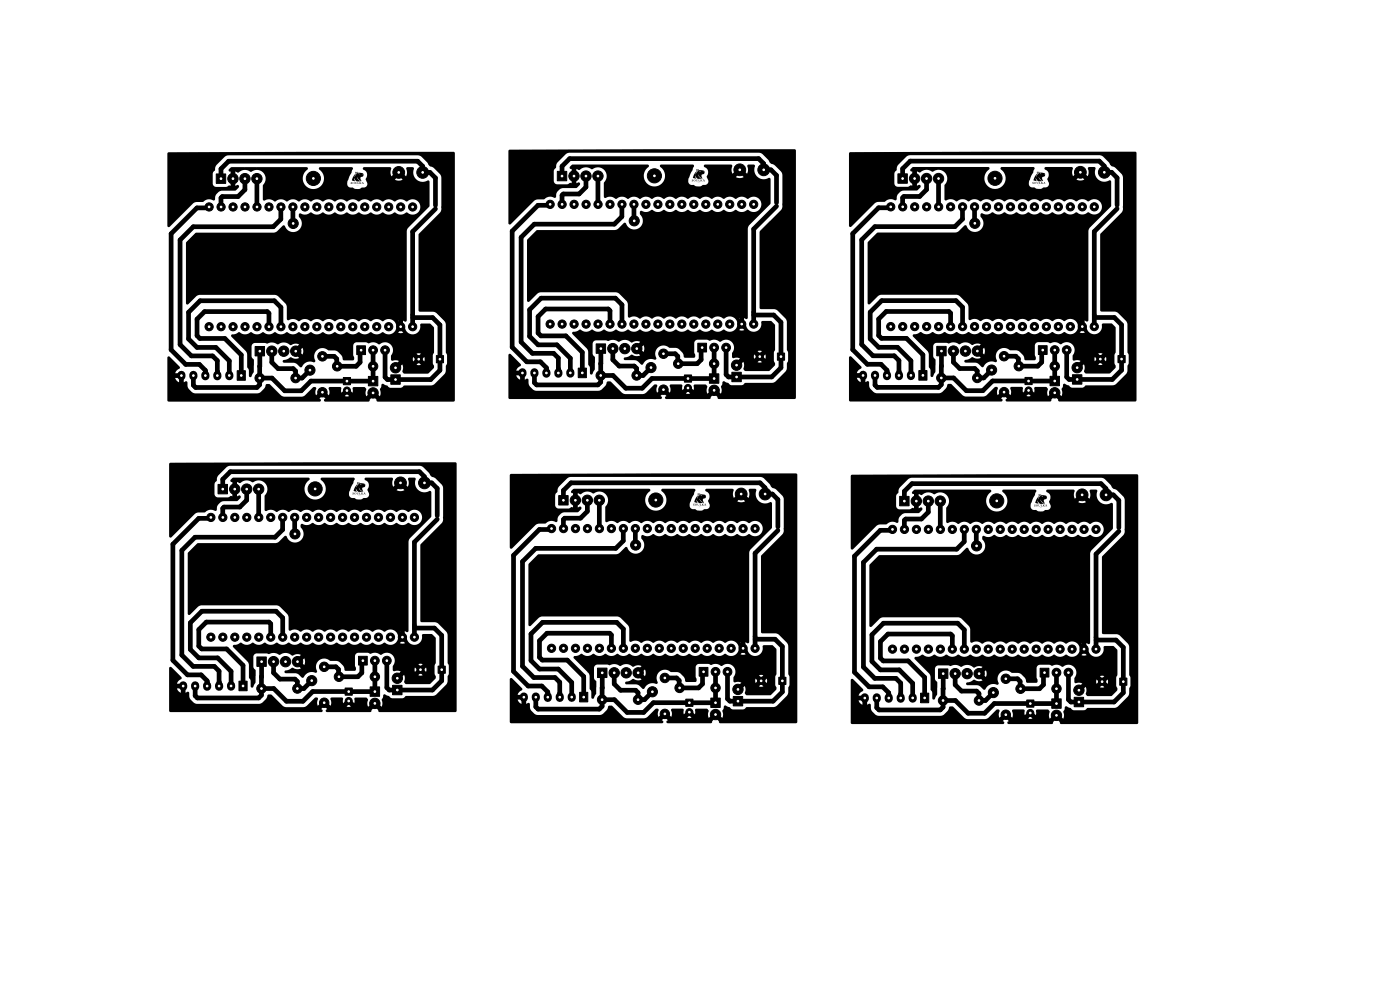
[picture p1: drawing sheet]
<svg xmlns="http://www.w3.org/2000/svg" width="297mm" height="210mm" viewBox="0 0 297 210" stroke-linecap="round" stroke-linejoin="round" font-family="sans-serif">
<g fill="#000">
<path d="M48.9 35.5h16.1a.41 .41 0 0 1 .2 .4 .41 .41 0 0 1-.3 .3l-.4 .5-.2 .7 .1 1.3 .8 1 1.3 .4 1.2-.4 .9-1 .1-1.3-.3-.7-.4-.5a.41 .41 0 0 1-.3-.3 .41 .41 0 0 1 .2-.4h6.8a.78 .78 0 0 1-.1 1l-.7 1.6a1.05 1.05 0 0 0-.2 1.3 1.05 1.05 0 0 0 1.2 .4l.5 .3h.7l.9-.3a.85 .85 0 0 0 .9-.5 .85 .85 0 0 0-.2-1l-.1-.2h6.2l.7 .2 .9-.2-.8-.8-.8 .8h-6.2l.3-1.3-.2-.4-.4-.3a.32 .32 0 0 1-.3-.3 .32 .32 0 0 1 .3-.3h5.4l.3 .1v.2a1.74 1.74 0 0 0 .1 1.6l.8-.9v.1a.65 .65 0 0 0 .8 .6 .65 .65 0 0 0 .5-.7l.9 .9 .2-.8-.1-1.1h1.3l.3 .1a2.14 2.14 0 0 0 .6 2.5 2.14 2.14 0 0 0 2.5 .2l.2 .3v5.2l-4.5 4.5-.3 .7v19.1a.43 .43 0 0 1-.7-.1l-.7-.1-.5 .1 1.5 1.5a1.69 1.69 0 0 0 2 1.4 1.69 1.69 0 0 0 1.3-2.1l.2-.2h1.8l.9 .8v5.3l-.3 .6v1.7l.3 .5v.5l-1.4 1.3h-4.9l-.4-.4 .1-.9-.1-.6h3.9l-.5-.5-.4 .5-3.1-.1-1 1 .1-.1a.5 .5 0 0 0-.5-.7 .5 .5 0 0 0-.5 .7 .5 .5 0 0 0 .8 .2l-.3 .2-.2-.1-.4-.6 1.3-1.3-.7-.2-.5 .1a.31 .31 0 0 1-.3 0 .31 .31 0 0 1-.2-.3h4.7l.1 .5 .4-.5h.4a.33 .33 0 0 0 .4 .3 .33 .33 0 0 0 .3-.3h.3l.5 .5v-1l-.5 .5h-.3l-.1-.1a.33 .33 0 0 0-.3-.2 .33 .33 0 0 0-.3 .3h-.4l-.4-.5-.1 .5h-4.7v-.7l.3-.5h5.2l.4 .5 .5-.5h-6.1a1.73 1.73 0 0 0-.6-2.1 1.73 1.73 0 0 0-2.2 .2l-.2-.1a1.94 1.94 0 0 0-2.1-.2l-.5-.2h-2l-.4 .2-.3 .5 .1 2.2a.54 .54 0 0 1-.2 .9h-1.9l-.4-.9-1-1-.5-.2h-1.4a1.81 1.81 0 0 0-2.4 0 1.81 1.81 0 0 0-.3 2.3l-.3 .3a1.96 1.96 0 0 0-2.6 1h-.4l-.6-.7-.5-.2-2.2-.1a.3 .3 0 0 1-.3-.3 .3 .3 0 0 1 .3-.2l.9-.3a.63 .63 0 0 1 1-.1l.5 .1 .8-.2-1.3-1.2v-.3a.5 .5 0 0 0 .5 .6 .5 .5 0 0 0 .5-.5h.2l.8 .7 .1-.7-.1-.7-.8 .7h-.2a.54 .54 0 0 0-.5-.5 .54 .54 0 0 0-.5 .4l1.3-1.3-1-.2-.9 .3a2.1 2.1 0 0 0-2.7-.1l-.1-.1a2.1 2.1 0 0 0-2.2-.1l-.4-.2h-2.1a.74 .74 0 0 0-.7 .7v2.3l.5 .7-.1 2.5-.4 .8a.31 .31 0 0 1-.3 .3 .31 .31 0 0 1-.3-.3v-1.2l-.4-.6-.1-3.1-3.3-3.5a.32 .32 0 0 1 .1-.3 .32 .32 0 0 1 .3-.1l1.4-.4a1.8 1.8 0 0 0 2.5-.1l.1 .1a1.81 1.81 0 0 0 2.4-.1l.2 .1a1.81 1.81 0 0 0 2.3-.1l.2 .1a1.81 1.81 0 0 0 2.4-.1l.2 .1a1.81 1.81 0 0 0 2.3-.1l.2 .1a1.81 1.81 0 0 0 2.4-.1l.1 .1a1.81 1.81 0 0 0 2.4-.1l.2 .1a1.81 1.81 0 0 0 2.3-.1l.2 .1a1.81 1.81 0 0 0 2.4-.1l.2 .1a1.81 1.81 0 0 0 2.3-.1l.2 .1a1.81 1.81 0 0 0 2.4-.1l.1 .1a1.81 1.81 0 0 0 2.4-.1l.2 .1a1.61 1.61 0 0 0 2.1 .1l1.4 .1 .7-.1-.6-.6-.6 .6h-.9l.4-.6 .3-.8h.3v.2a.5 .5 0 0 0 .8 .3 .5 .5 0 0 0 0-.8 .5 .5 0 0 0-.8 .3l-.4-.1a1.76 1.76 0 0 0-2.9-.9l-.2-.1a1.81 1.81 0 0 0-2.4 .1l-.1-.1a1.81 1.81 0 0 0-2.4 .1l-.2-.1a1.81 1.81 0 0 0-2.3 .1l-.2-.1a1.81 1.81 0 0 0-2.4 .1l-.2-.1a1.81 1.81 0 0 0-2.3 .1l-.2-.1a1.81 1.81 0 0 0-2.4 .1l-.1-.1a1.81 1.81 0 0 0-2.4 .1l-.2-.1a1.89 1.89 0 0 0-2.1-.2l-.2-.3-.1-2.9-1.8-1.9-.5-.2-16.1-.1-.8 .3-1.7 1.8-.3-.1-.1-.2v-12.8l1.9-2.1h16.7l.5-.2 1.4-1.3 .3-.1a2.04 2.04 0 0 0 2.8 1.2 2 2 0 0 0 .3-3.1v-.5l.4-.1a1.86 1.86 0 0 0 2.2-.3l.1 .1a1.81 1.81 0 0 0 2.4-.1l.2 .1a1.81 1.81 0 0 0 2.3-.1l.2 .1a1.81 1.81 0 0 0 2.4-.1l.2 .1a1.81 1.81 0 0 0 2.3-.1l.2 .1a1.81 1.81 0 0 0 2.4-.1l.1 .1a1.81 1.81 0 0 0 2.4-.1l.2 .1a1.81 1.81 0 0 0 2.3-.1l.2 .1a1.81 1.81 0 0 0 2.4-.1 1.68 1.68 0 0 0 2.4 .1 1.68 1.68 0 0 0 0-2.4 1.68 1.68 0 0 0-2.4 .1l-.2-.1a1.81 1.81 0 0 0-2.4 .1l-.2-.1a1.81 1.81 0 0 0-2.3 .1l-.2-.1a1.81 1.81 0 0 0-2.4 .1l-.1-.1a1.81 1.81 0 0 0-2.4 .1l-.2-.1a1.81 1.81 0 0 0-2.3 .1l-.2-.1a1.81 1.81 0 0 0-2.4 .1l-.2-.1a1.81 1.81 0 0 0-2.3 .1l-.2-.1a1.81 1.81 0 0 0-2.4 .1l-.1-.1a1.81 1.81 0 0 0-2.4 .1l-.2-.1a1.81 1.81 0 0 0-2.3 .1l-.2-.1a1.81 1.81 0 0 0-2.4 .1l-.2-.1a1.89 1.89 0 0 0-2.1-.1l-.2-.3v-3a1.91 1.91 0 0 0 0-2.7 1.91 1.91 0 0 0-2.6-.1 2.08 2.08 0 0 0-2.7 .1l-.6-.2v1.3a.51 .51 0 0 0-.5-.3 .51 .51 0 0 0-.5 .4v-1.4a.3 .3 0 0 1-.4-.1 .3 .3 0 0 1 .1-.4zM74.5 38.6h.2v.2l-.2-.1 .1 .3h-.2v-.1l.2 .1zM74.9 38.7a.21 .21 0 0 1 .3 0 .21 .21 0 0 1-.2 .3 .21 .21 0 0 1-.2-.2l.1 .1a.16 .16 0 0 0 .3-.1 .16 .16 0 0 0-.3-.1l-.1 .1zM75.4 36.5l.4 .1a1.53 1.53 0 0 1 1.3 .4l-.1 .4a.54 .54 0 0 0-.6 .4 .54 .54 0 0 0 .3 .6 1.04 1.04 0 0 1-1.6-.7l.2 .7h-.3a.37 .37 0 0 1-.4-.2 .37 .37 0 0 1 .2-.5l.6-.8-.2 .7 .6-.1a.87 .87 0 0 0 .8 .9l-.6-.4-.2-.5h-.6l.4-.5h1.4h-1.4l.1-.2 .6 .2-.6-.2 .1-.1-.3-.2v.3l.1-.2 .1 .1-.2 .2zM75.3 38.6h.2l-.1 .3a.17 .17 0 0 0 .3 0 .17 .17 0 0 0-.1-.3l.1 .1a.22 .22 0 0 1-.2 .3 .22 .22 0 0 1-.2-.3zM75.7 39.2v.1zM75.7 36.4l.2 .2zM75.8 39.2v.1zM75.8 38.6h.2a.16 .16 0 0 0-.1 .3 .16 .16 0 0 0 .3 0l-.1 .1a.19 .19 0 0 1-.2 0 .19 .19 0 0 1 0-.2zM76 39.2l.1 .1zM76.2 38.6h.2v.2l.3-.2-.3 .2 .3 .2-.3-.2v.2h-.2zM76.9 38.6l.3 .4-.3-.1-.1 .1 .2-.2-.1-.1-.1 .1z"/>
<path d="M35.6 32.4l30.4-.2h30.2l.3 .2v52.6l-.3 .2h-16l-1.1-1.1-1 1.1h-9.2a.32 .32 0 0 1-.2-.4 .32 .32 0 0 1 .3-.2l-.5-.6h5.6l-.5-.4-.5 .4-4.7-.1-.6 .7a.31 .31 0 0 1 .3 .3 .31 .31 0 0 1-.3 .3h-32.1l-.2-.3v-4.7h1.7l.2 .5 .6 .4v-.9h-2.5v-4.3l.2-.3 .3 .1 2.2 2.1-.1 .4-.7 .4-.2 .6h1.1a.51 .51 0 0 0-.1 .9 .51 .51 0 0 0 .8-.3v1.3a.4 .4 0 0 1 .4-.3 .4 .4 0 0 1 .4 .4l.2 1.2 .7 .8 .7 .3h13.2l.6-.2 .8-.9 .4-.9h.7l2.5 2.4 .7 .3 4.1-.1 2.1-2a.38 .38 0 0 1 .4 0 .38 .38 0 0 1 .2 .4l-.2 .7 .1 .7 .7-.7h.3a.4 .4 0 0 0 .5 .4 .4 .4 0 0 0 .2-.7 .4 .4 0 0 0-.7 .2l-.3 .1 .5-.5 .3-.1 1.3 1.3 .1-.7-.2-.8 .3-.3h2.2l.2 .3v.9l.5-.5 .4 .1a.33 .33 0 0 0 .5 .2 .33 .33 0 0 0 0-.5 .33 .33 0 0 0-.5 .2h-.4l.5-.4h.4l1 .9v-.9l.2-.3h2.3l.4 .5-.2 .8 .2 .7 .8-.8 .2 .1a.5 .5 0 0 0 .7 .4 .5 .5 0 0 0 0-.9 .5 .5 0 0 0-.7 .4h-.2l.4-.4 .3-.1 1.4 1.3 .1-1a.96 .96 0 0 1 .2-1.1v-.3a.47 .47 0 0 1 .4-.3 .47 .47 0 0 1 .5 .3l1.1 .6h2.2l.7-.5 5.9-.1 .5-.2 2.1-2.1 .2-.6 .1-1.1 .2-.7v-1.6l-.2-.6-.1-6.4-2.2-2.2-3.2-.1-.3-.3v-16l4.7-5 .1-7.1-.3-.8-1.3-1.3-.8-.4-.6-.7-1.2-1.3-.7-.3h-40.3l-.7 .3-1.9 2-.2 .9-.5 .6v2.4l.3 .4 .4 .2h2.1l.7-.4 .3 .1v-1.4a.51 .51 0 0 0 .5 .4 .51 .51 0 0 0 .5-.4v1.4l.2-.1a.34 .34 0 0 1 .5 0 .34 .34 0 0 1 0 .5l-.7 .6h-2.8l-.6 .2-.7 .7-.2 1-.2 .2a2 2 0 0 0-2.4 .3h-1.3l-.6 .2-5.1 5.1-.2 .1-.3-.2zM121.3 35l16.1-.1a.41 .41 0 0 1 .2 .4 .41 .41 0 0 1-.3 .4l-.4 .5-.3 .7 .1 1.3 .9 1 1.2 .4 1.3-.4 .8-1 .1-1.3-.2-.7-.4-.5a.47 .47 0 0 1-.2-.8h6.7a.47 .47 0 0 1 .3 .4 .47 .47 0 0 1-.2 .4l-.7 1.8a1.05 1.05 0 0 0-.2 1.3 1.05 1.05 0 0 0 1.2 .5l.5 .2 .7 .1 .9-.4a.84 .84 0 0 0 .8-.4 .84 .84 0 0 0-.2-1l-.1-.2h6.2l.7 .2 1-.2-.9-.9-.8 .9h-6.2l.1-.3a1.25 1.25 0 0 0-.7-2l.1-.3 .2-.1h5.5l.2 .1v.3a1.74 1.74 0 0 0 .1 1.6l.9-.9v.1a.65 .65 0 0 0 .7 .6 .65 .65 0 0 0 .6-.7l.9 .9 .2-.9-.1-1 1.3-.1 .2 .2a2.14 2.14 0 0 0 .6 2.4 2.14 2.14 0 0 0 2.6 .2l.2 .3v5.2l-4.6 4.6-.3 .7v19a.43 .43 0 0 1-.7 0l-.7-.1-.4 .1 1.4 1.4a1.69 1.69 0 0 0 2 1.4 1.69 1.69 0 0 0 1.3-2.1l.3-.1h1.8l.8 .8v5.3l-.2 .5v1.8l.2 .5v.5l-1.3 1.2h-4.9l-.5-.4 .2-.8-.2-.7h3.9l-.4-.4-.5 .4-3-.1-1 1.1v-.1a.5 .5 0 0 0-.4-.7 .5 .5 0 0 0-.5 .6 .5 .5 0 0 0 .8 .3l-.3 .1h-.2l-.4-.6 1.3-1.4-.7-.1h-.5a.31 .31 0 0 1-.4 0 .31 .31 0 0 1-.1-.2h4.6l.1 .4 .4-.5 .5 .1a.33 .33 0 0 0 .3 .3 .33 .33 0 0 0 .3-.3h.4l.5 .4v-.9l-.5 .5h-.4v-.2a.33 .33 0 0 0-.4-.2 .33 .33 0 0 0-.2 .3h-.5l-.4-.4-.1 .5h-4.6v-.7l.3-.5h5.1l.5 .4 .4-.4h-6a1.73 1.73 0 0 0-.6-2.2 1.73 1.73 0 0 0-2.2 .2l-.2-.1a1.94 1.94 0 0 0-2.1-.1l-.6-.2h-1.9l-.4 .1-.3 .6v2.2a.54 .54 0 0 1-.1 .9h-2l-.3-1-1-.9-.6-.2h-1.3a1.81 1.81 0 0 0-2.4-.1 1.81 1.81 0 0 0-.4 2.4l-.3 .2a1.96 1.96 0 0 0-2.6 1.1l-.3-.1-.6-.6-.6-.3h-2.2a.3 .3 0 0 1-.3-.3 .3 .3 0 0 1 .3-.3l1-.3a.63 .63 0 0 1 1 0l.5 .1 .7-.2-1.2-1.2v-.3a.5 .5 0 0 0 .5 .6 .5 .5 0 0 0 .5-.5h.2l.7 .7 .2-.7-.2-.8-.7 .8h-.2a.54 .54 0 0 0-.5-.6 .54 .54 0 0 0-.6 .5l1.3-1.4-1-.1-.8 .3a2.1 2.1 0 0 0-2.7-.2h-.2a2.1 2.1 0 0 0-2.2-.2l-.4-.1h-2.1a.74 .74 0 0 0-.7 .7v2.2l.5 .7v2.5l-.4 .8a.31 .31 0 0 1-.3 .4 .31 .31 0 0 1-.3-.3l-.1-1.3-.3-.6-.1-3-3.3-3.5a.32 .32 0 0 1 .1-.3 .32 .32 0 0 1 .3-.1l1.4-.5a1.8 1.8 0 0 0 2.4 0l.2 .1a1.81 1.81 0 0 0 2.3-.1l.2 .1a1.81 1.81 0 0 0 2.4-.1l.2 .1a1.81 1.81 0 0 0 2.3-.1l.2 .1a1.81 1.81 0 0 0 2.4-.1l.2 .1a1.81 1.81 0 0 0 2.3-.1l.2 .1a1.81 1.81 0 0 0 2.3-.1l.2 .1a1.81 1.81 0 0 0 2.4-.1l.2 .1a1.81 1.81 0 0 0 2.3-.1l.2 .1a1.81 1.81 0 0 0 2.4-.1l.2 .1a1.81 1.81 0 0 0 2.3-.1l.2 .1a1.81 1.81 0 0 0 2.3-.1l.2 .1a1.61 1.61 0 0 0 2.1 0l1.4 .1 .7-.1-.6-.5-.5 .5h-1l.5-.5 .3-.8h.3v.1a.5 .5 0 0 0 .7 .4 .5 .5 0 0 0 0-.9 .5 .5 0 0 0-.7 .4l-.4-.1a1.76 1.76 0 0 0-3-1l-.2-.1a1.81 1.81 0 0 0-2.3 .1l-.2-.1a1.81 1.81 0 0 0-2.3 .1l-.2-.1a1.81 1.81 0 0 0-2.4 .1l-.2-.1a1.81 1.81 0 0 0-2.3 .1l-.2-.1a1.81 1.81 0 0 0-2.4 .1l-.2-.1a1.81 1.81 0 0 0-2.3 .1l-.2-.1a1.81 1.81 0 0 0-2.3 .1l-.2-.1a1.89 1.89 0 0 0-2.2-.1l-.2-.3-.1-2.9-1.7-1.9-.6-.3h-16.1l-.7 .3-1.8 1.7h-.3l-.1-.2v-12.8l2-2.1 16.6-.1 .7-.3 1.3-1.2h.3a1.89 1.89 0 0 0 2.9 1.1 1.89 1.89 0 0 0 .1-3.1l.1-.4 .3-.2a1.85 1.85 0 0 0 2.2-.2l.2 .1a1.81 1.81 0 0 0 2.3-.1l.2 .1a1.81 1.81 0 0 0 2.4-.1l.2 .1a1.81 1.81 0 0 0 2.3-.1l.2 .1a1.81 1.81 0 0 0 2.4-.1l.2 .1a1.81 1.81 0 0 0 2.3-.1l.2 .1a1.81 1.81 0 0 0 2.3-.1l.2 .1a1.81 1.81 0 0 0 2.4-.1l.2 .1a1.81 1.81 0 0 0 2.3-.1 1.68 1.68 0 0 0 2.4 0 1.68 1.68 0 0 0 0-2.4 1.68 1.68 0 0 0-2.4 .1l-.2-.1a1.81 1.81 0 0 0-2.3 .1l-.2-.1a1.81 1.81 0 0 0-2.4 .1l-.2-.1a1.81 1.81 0 0 0-2.3 .1l-.2-.1a1.81 1.81 0 0 0-2.3 .1l-.2-.1a1.81 1.81 0 0 0-2.4 .1l-.2-.1a1.81 1.81 0 0 0-2.3 .1l-.2-.1a1.81 1.81 0 0 0-2.4 .1l-.2-.1a1.81 1.81 0 0 0-2.3 .1l-.2-.1a1.81 1.81 0 0 0-2.3 .1l-.2-.1a1.81 1.81 0 0 0-2.4 .1l-.2-.1a1.81 1.81 0 0 0-2.3 .1l-.2-.1a1.89 1.89 0 0 0-2.2-.1l-.2-.3v-3a1.91 1.91 0 0 0 .1-2.6 1.91 1.91 0 0 0-2.6-.2 2.08 2.08 0 0 0-2.7 .2l-.6-.3-.1 1.4a.51 .51 0 0 0-.5-.4 .51 .51 0 0 0-.4 .4l-.1-1.4a.3 .3 0 0 1-.3-.1 .3 .3 0 0 1 0-.4zM146.8 38.1h.2v.1l-.2-.1 .2 .4h-.2v-.2l.2 .1zM147.2 38.1a.21 .21 0 0 1 .3 .1 .21 .21 0 0 1-.1 .3 .21 .21 0 0 1-.3-.3l.2 .2a.16 .16 0 0 0 .2-.1 .16 .16 0 0 0-.2-.2l-.2 .1zM147.7 35.9l.4 .1a1.53 1.53 0 0 1 1.4 .5l-.1 .3a.54 .54 0 0 0-.6 .4 .54 .54 0 0 0 .3 .7 1.04 1.04 0 0 1-1.6-.7l.2 .7h-.3a.36 .36 0 0 1-.4-.3 .36 .36 0 0 1 .2-.4l.5-.9-.1 .7h.5a.87 .87 0 0 0 .8 .8l-.5-.3-.3-.5h-.5l.3-.6h1.5h-1.5l.2-.1 .6 .1-.6-.1v-.1l-.3-.2 .1 .2v-.1l.1 .1-.1 .1zM147.6 38.1h.3l-.1 .3a.17 .17 0 0 0 .2-.1 .17 .17 0 0 0 0-.2h.1a.22 .22 0 0 1-.2 .4 .22 .22 0 0 1-.2-.4zM148.1 38.7v.1zM148.1 35.9l.2 .1zM148.2 38.1h.2a.16 .16 0 0 0-.1 .2 .16 .16 0 0 0 .2 .1v.1a.19 .19 0 0 1-.3 0 .19 .19 0 0 1 0-.3zM148.4 38.7v.1zM148.6 38.1h.2l-.1 .1 .3-.1-.2 .1 .2 .3-.3-.2 .1 .2h-.2zM149.2 38.1l.3 .4-.2-.2-.2 .2 .2-.2v-.2l-.1 .2z"/>
<path d="M107.9 31.8l30.5-.2h30.2l.2 .2v52.7l-.2 .2h-16.1l-1-1.2-1 1.2-9.2-.1a.32 .32 0 0 1-.2-.3 .32 .32 0 0 1 .3-.3l-.6-.5h5.6l-.5-.5-.4 .5-4.7-.1-.7 .6a.31 .31 0 0 1 .3 .3 .31 .31 0 0 1-.3 .4l-32.1-.1-.2-.2v-4.8h1.7l.3 .6 .5 .3v-.9h-2.5v-4.3l.2-.2h.4l2.1 2.2v.3l-.7 .5-.3 .5h1.1a.51 .51 0 0 0-.1 .9 .51 .51 0 0 0 .8-.3l.1 1.3a.4 .4 0 0 1 .4-.2 .4 .4 0 0 1 .3 .3l.2 1.2 .7 .8 .8 .3h13.1l.6-.2 .9-.8 .4-.9 .6-.1 2.9 2.6 4 .1 .8-.3 1.6-1.7a.39 .39 0 0 1 .5-.1 .39 .39 0 0 1 .2 .5l-.2 .7 .2 .6 .7-.7h.2a.4 .4 0 0 0 .6 .4 .4 .4 0 0 0 .1-.6 .4 .4 0 0 0-.6 .1l-.3 .1 .4-.4 .3-.1 1.3 1.2 .2-.6-.2-.8 .3-.4 2.2 .1 .2 .2v1l.5-.5h.3a.33 .33 0 0 0 .5 .3 .33 .33 0 0 0 0-.6 .33 .33 0 0 0-.5 .3h-.3l.4-.5h.5l.9 1v-1l.2-.2h2.3l.5 .4-.2 .8 .2 .7 .8-.8 .1 .2a.5 .5 0 0 0 .8 .3 .5 .5 0 0 0 0-.8 .5 .5 0 0 0-.8 .3h-.1l.4-.4 .3-.1 1.3 1.3 .2-1a.96 .96 0 0 1 .1-1l.1-.3a.47 .47 0 0 1 .4-.3 .47 .47 0 0 1 .4 .2l1.1 .6h2.2l.8-.5h5.8l.5-.3 2.1-2.1 .3-.5v-1.2l.3-.6v-1.7l-.3-.6-.1-6.3-2.2-2.2-3.2-.1-.3-.3v-16.1l4.8-5 .1-7.1-.3-.7-1.3-1.3-.9-.4-.5-.8-1.2-1.2-.8-.3h-40.2l-.8 .3-1.8 1.9-.2 1-.5 .6v2.3l.3 .4 .4 .2h2.1l.7-.3 .3 .1v-1.4a.51 .51 0 0 0 .5 .4 .51 .51 0 0 0 .5-.4v1.4l.2-.1a.34 .34 0 0 1 .5 0 .34 .34 0 0 1 0 .5l-.8 .6-3.2 .1-.8 .8-.2 1-.4 .2a1.9 1.9 0 0 0-2.3 .3h-1.3l-.5 .2-5.1 5.1h-.2l-.3-.1zM193.2 35.9l.5-.5h16a.51 .51 0 0 1-.2 .8l-.6 1.2 .1 1.3 .8 1 1.3 .4 1.2-.4 .9-1 .1-1.3-.3-.7-.4-.5a.47 .47 0 0 1-.1-.8h6.7a.47 .47 0 0 1 .3 .4 .47 .47 0 0 1-.3 .5l-.7 1.7a1.05 1.05 0 0 0-.2 1.3 1.05 1.05 0 0 0 1.2 .5l.5 .3h.7l.9-.3a.89 .89 0 0 0 .9-.6 .89 .89 0 0 0-.3-1l6.2-.1 .9 .2 .7-.2-.8-.8-.8 .8h-6.2l.1-.3a1.15 1.15 0 0 0-.5-1.8l-.2-.3 .3-.3h5.4l.3 .3a2 2 0 0 0 .1 1.7l.8-.9v.1a.65 .65 0 0 0 .8 .6 .65 .65 0 0 0 .5-.7l.9 .9 .3-.9-.1-1 1.2-.1 .3 .2a2.14 2.14 0 0 0 .6 2.5 2.14 2.14 0 0 0 2.5 .1l.2 .3v5.2l-4.5 4.6-.3 .7v19a.43 .43 0 0 1-.7 0l-.7-.1-.5 .1 1.5 1.4a1.69 1.69 0 0 0 2 1.5 1.69 1.69 0 0 0 1.3-2.1l.2-.2h1.9l.8 .8v5.3l-.3 .6v1.7l.3 .5v.5l-1.4 1.2h-4.9l-.4-.3 .1-.9-.1-.7h3.9l-.5-.4-.4 .4h-3.1l-1 1 .1-.1a.5 .5 0 0 0-.5-.7 .5 .5 0 0 0-.5 .6 .5 .5 0 0 0 .8 .3l-.3 .2-.2-.1-.4-.6 1.3-1.3-.7-.2-.5 .1a.31 .31 0 0 1-.3 0 .31 .31 0 0 1-.2-.3h4.7l.1 .4 .4-.5 .4 .1a.33 .33 0 0 0 .4 .3 .33 .33 0 0 0 .3-.3h.3l.5 .4v-.9l-.5 .5h-.3l-.1-.2a.33 .33 0 0 0-.3-.2 .33 .33 0 0 0-.3 .3h-.4l-.4-.4-.1 .5h-4.7v-.7l.3-.5h5.2l.4 .5 .5-.5h-6.1a1.73 1.73 0 0 0-.6-2.1 1.73 1.73 0 0 0-2.2 .1l-.2-.1a1.94 1.94 0 0 0-2.1-.1l-.5-.2h-2l-.4 .1-.3 .6 .1 2.1a.61 .61 0 0 1-.2 1h-1.9l-.4-.9-.9-1-.6-.2h-1.4a1.81 1.81 0 0 0-2.4-.1 1.81 1.81 0 0 0-.3 2.4l-.3 .2a1.96 1.96 0 0 0-2.6 1.1l-.4-.1-.6-.6-.5-.2-2.2-.1a.3 .3 0 0 1-.3-.3 .3 .3 0 0 1 .3-.3l.9-.3a.63 .63 0 0 1 1 0l.5 .1 .8-.2-1.3-1.2v-.3a.5 .5 0 0 0 .5 .6 .5 .5 0 0 0 .5-.5h.3l.7 .7 .2-.7-.2-.7-.7 .7h-.3a.54 .54 0 0 0-.5-.5 .54 .54 0 0 0-.5 .4l1.3-1.4-1-.1-.9 .3a2.1 2.1 0 0 0-2.7-.2h-.1a2.1 2.1 0 0 0-2.2-.1l-.4-.2h-2.1l-.7 .5v2.3l.5 .8v1.1l-.1 1.5-.4 .9a.3 .3 0 0 1-.3 .2 .3 .3 0 0 1-.3-.3v-1.2l-.4-.7-.1-3-3.2-3.4a.31 .31 0 0 1 0-.4 .31 .31 0 0 1 .3-.1l1.4-.5a1.8 1.8 0 0 0 2.5 0l.1 .1a1.77 1.77 0 0 0 2.4-.1l.2 .1a1.77 1.77 0 0 0 2.3-.1l.2 .1a1.77 1.77 0 0 0 2.4-.1l.2 .1a1.77 1.77 0 0 0 2.3-.1l.2 .1a1.77 1.77 0 0 0 2.4-.1l.1 .1a1.77 1.77 0 0 0 2.4-.1l.2 .1a1.77 1.77 0 0 0 2.3-.1l.2 .1a1.77 1.77 0 0 0 2.4-.1l.2 .1a1.77 1.77 0 0 0 2.3-.1l.2 .1a1.77 1.77 0 0 0 2.4-.1l.1 .1a1.77 1.77 0 0 0 2.4-.1l.2 .1a1.61 1.61 0 0 0 2.1 0l1.4 .2 .7-.2-.6-.5-.6 .5h-.9l.4-.5 .3-.8h.3v.1a.5 .5 0 0 0 .8 .4 .5 .5 0 0 0 0-.9 .5 .5 0 0 0-.8 .4l-.4-.1a1.76 1.76 0 0 0-2.9-1 1.92 1.92 0 0 0-2.6 0 1.92 1.92 0 0 0-2.5 0 1.92 1.92 0 0 0-2.5 0 1.92 1.92 0 0 0-2.6 0 1.92 1.92 0 0 0-2.5 0 1.92 1.92 0 0 0-2.6 0 1.92 1.92 0 0 0-2.5 0h-.2a1.89 1.89 0 0 0-2.1-.2l-.2-.3-.1-2.9-1.8-1.9-.5-.2-16.1-.1-.8 .3-1.7 1.8-.3-.1-.1-.2v-12.8l1.9-2.1 16.7-.1 .7-.3 1.3-1.2h.3a1.89 1.89 0 0 0 2.8 1.1 1.89 1.89 0 0 0 .2-3v-.5l.4-.2a1.82 1.82 0 0 0 2.2-.2l.1 .1a1.77 1.77 0 0 0 2.4-.1l.2 .1a1.77 1.77 0 0 0 2.3-.1l.2 .1a1.77 1.77 0 0 0 2.4-.1l.2 .1a1.77 1.77 0 0 0 2.3-.1l.2 .1a1.77 1.77 0 0 0 2.4-.1l.1 .1a1.77 1.77 0 0 0 2.4-.1l.2 .1a1.77 1.77 0 0 0 2.3-.1l.2 .1a1.77 1.77 0 0 0 2.4-.1 1.68 1.68 0 0 0 2.4 .1 1.68 1.68 0 0 0 0-2.4 1.68 1.68 0 0 0-2.4 0 1.92 1.92 0 0 0-2.6 0 1.92 1.92 0 0 0-2.5 0 1.92 1.92 0 0 0-2.6 0 1.92 1.92 0 0 0-2.5 0 1.92 1.92 0 0 0-2.5 0 1.92 1.92 0 0 0-2.6 0 1.92 1.92 0 0 0-2.5 0 1.92 1.92 0 0 0-2.6 0 1.92 1.92 0 0 0-2.5 0 1.92 1.92 0 0 0-2.5 0 1.92 1.92 0 0 0-2.6 0h-.2a1.89 1.89 0 0 0-2.1-.2l-.2-.3v-2.9a1.91 1.91 0 0 0 0-2.7 1.91 1.91 0 0 0-2.6-.2 2.09 2.09 0 0 0-2.7 .2l-.6-.2v1.3a.51 .51 0 0 0-.5-.3 .51 .51 0 0 0-.5 .4v-1.4a.3 .3 0 0 1-.4-.2 .3 .3 0 0 1 .1-.3zM219.1 38.6h.2v.1h-.2l.1 .3h-.2v-.1l.2 .1zM219.5 38.7a.21 .21 0 0 1 .3 0 .21 .21 0 0 1-.2 .3 .21 .21 0 0 1-.2-.2l.1 .1a.16 .16 0 0 0 .3-.1 .16 .16 0 0 0-.2-.2l-.2 .2zM220 36.4l.4 .2a1.53 1.53 0 0 1 1.3 .4l-.1 .4a.54 .54 0 0 0-.6 .3 .54 .54 0 0 0 .3 .7 1.04 1.04 0 0 1-1.6-.7l.2 .7h-.2a.36 .36 0 0 1-.5-.3 .36 .36 0 0 1 .2-.4l.6-.8-.2 .6h.6a.87 .87 0 0 0 .8 .8l-.6-.3-.2-.5h-.5l.3-.5 1.4-.1-1.4 .1 .1-.2 .6 .1-.6-.1 .1-.1-.3-.2v.2l.1-.1 .1 .1-.2 .1zM219.9 38.6h.2v.3a.17 .17 0 0 0 .2-.1 .17 .17 0 0 0-.1-.2l.1 .1a.22 .22 0 0 1-.2 .3 .22 .22 0 0 1-.2-.3zM220.3 39.2v.1zM220.3 36.4l.2 .2zM220.4 39.2v.1zM220.4 38.6h.2a.16 .16 0 0 0-.1 .2 .16 .16 0 0 0 .3 .1l-.1 .1a.19 .19 0 0 1-.2 0 .19 .19 0 0 1 0-.3zM220.6 39.2l.1 .1zM220.8 38.6h.3l-.1 .2 .3-.2-.2 .2 .2 .2-.3-.2v.2h-.2z"/>
<path d="M221.5 38.6l.3 .4-.3-.2-.1 .2 .2-.2-.1-.1v.1zM180.2 32.4l30.5-.2h30.1l.3 .1v52.7l-.3 .2h-16l-1-1.2-1.1 1.2h-9.2a.32 .32 0 0 1-.2-.4 .32 .32 0 0 1 .4-.3l-.6-.5h5.6l-.5-.5-.5 .5-4.7-.1-.6 .7a.31 .31 0 0 1 .3 .3 .31 .31 0 0 1-.3 .3h-32.1l-.2-.3v-4.8h1.7l.2 .6 .6 .4v-1h-2.5v-4.2l.2-.3 .3 .1 2.2 2.1-.1 .3-.7 .5-.2 .5 1.1 .1a.51 .51 0 0 0-.1 .8 .51 .51 0 0 0 .8-.2v1.3a.4 .4 0 0 1 .4-.3 .4 .4 0 0 1 .4 .3l.2 1.3 .7 .7 .7 .3h13.2l.6-.2 .8-.8 .5-.9 .6-.1 2.5 2.4 .7 .3 4.1-.1 2.1-1.9a.38 .38 0 0 1 .4 0 .38 .38 0 0 1 .2 .4l-.2 .7 .2 .6 .7-.7h.2a.4 .4 0 0 0 .5 .5 .4 .4 0 0 0 .2-.7 .4 .4 0 0 0-.7 .1l-.2 .1 .4-.4 .3-.1 1.3 1.2 .1-.6-.2-.8 .3-.3h2.2l.2 .2v1l.5-.5 .4 .1a.33 .33 0 0 0 .5 .2 .33 .33 0 0 0 0-.6 .33 .33 0 0 0-.5 .3h-.4l.5-.4h.4l1 .9v-1l.2-.2h2.3l.2 .1a.6 .6 0 0 1 .1 .9l.1 .9 1-.7a.5 .5 0 0 0 .6 .5 .5 .5 0 0 0 .2-.8 .5 .5 0 0 0-.8 .1l-.2 .2 .5-.5h.2l1.4 1.2 .2-.7-.2-.7 .3-.9a.47 .47 0 0 1 .4-.3 .47 .47 0 0 1 .5 .3l1.1 .5h2.2l.7-.5h5.9l.5-.3 2.1-2.1 .3-.5v-1.2l.2-.6v-1.6l-.2-.7-.1-6.3-2.2-2.2-3.2-.1-.3-.3v-16l4.7-5 .1-7.2-.3-.7-1.3-1.3-.8-.4-.6-.8-1.2-1.2-.7-.3h-40.3l-.7 .3-1.8 1.8-.2 .5a1.02 1.02 0 0 1-.5 1.1l-.1 2.4 .5 .6h2.3l.7-.3 .3 .1v-1.4a.51 .51 0 0 0 .5 .4 .51 .51 0 0 0 .5-.4v1.4l.3-.1a.34 .34 0 0 1 .4 0 .34 .34 0 0 1 0 .5l-.7 .6-3.2 .1-.9 .8-.2 1-.3 .2a1.9 1.9 0 0 0-2.3 .3h-1.3l-.6 .2-5.1 5.1-.2 .1-.3-.2zM38.6 79.2l.3 .1 .1 .3zM110.9 78.6l.3 .1 .1 .3zM183.2 79.1l.3 .1 .1 .3zM36 98.3l30.4-.2h30.2l.2 .1 .1 52.7-.3 .2h-16.1l-1-1.2-1 1.2-9.2-.1a.32 .32 0 0 1-.2-.3 .32 .32 0 0 1 .3-.3l-.5-.5h5.5l-.4-.5-.5 .5-4.7-.1-.6 .6a.31 .31 0 0 1 .3 .4 .31 .31 0 0 1-.3 .3l-32.1-.1-.2-.2v-4.8h1.6l.3 .6 .6 .4v-1h-2.5v-4.2l.1-.3h.4l2.1 2.2v.3l-.7 .5-.3 .5 1.2 .1a.51 .51 0 0 0-.2 .8 .51 .51 0 0 0 .9-.3v1.3a.4 .4 0 0 1 .4-.2 .4 .4 0 0 1 .3 .3l.2 1.2 .8 .8 .7 .3h13.2l.5-.2 .9-.8 .4-.9 .6-.1 2.9 2.6 4.1 .1 .7-.3 1.7-1.7a.39 .39 0 0 1 .4-.1 .39 .39 0 0 1 .2 .5l-.1 .7 .1 .6 .7-.7h.3a.4 .4 0 0 0 .5 .5 .4 .4 0 0 0 .2-.7 .4 .4 0 0 0-.7 .1l-.3 .1 .5-.4 .3-.1 1.2 1.2 .2-.6-.2-.8 .3-.4 2.2 .1 .2 .2v1l.5-.5 .4 .1a.33 .33 0 0 0 .5 .2 .33 .33 0 0 0 0-.6 .33 .33 0 0 0-.5 .3h-.4l.5-.5h.4l.9 1 .1-1 .2-.2h2.2l.5 .4-.2 .8 .2 .7 .8-.8 .1 .2a.5 .5 0 0 0 .8 .3 .5 .5 0 0 0 0-.8 .5 .5 0 0 0-.8 .3h-.1l.4-.4 .3-.1 1.4 1.3 .1-.9a.96 .96 0 0 1 .2-1.1v-.3a.47 .47 0 0 1 .4-.3 .47 .47 0 0 1 .4 .2l1.1 .6h2.2l.8-.5h5.8l.6-.3 2.1-2.1 .2-.5 .1-1.2 .2-.6v-1.7l-.2-.6-.1-6.3-2.3-2.2-3.1-.1-.3-.3v-16.1l4.7-5 .1-7.1-.3-.7-1.3-1.3-.9-.4-.5-.8-1.2-1.2-.7-.3h-40.3l-.7 .3-1.8 1.8-.3 .5v.6l-.5 .7v2.2l.3 .5 .4 .1h2.2a.71 .71 0 0 1 .9-.2v-1.3a.51 .51 0 0 0 .5 .3 .51 .51 0 0 0 .5-.4v1.4l.2-.1a.34 .34 0 0 1 .5 0 .34 .34 0 0 1 0 .5l-.8 .6-3.2 .1-.8 .8-.2 1-.4 .2a1.9 1.9 0 0 0-2.2 .3h-1.3l-.6 .2-5.1 5.1h-.3l-.2-.1zM49.3 101.4l16.1-.1a.41 .41 0 0 1 .2 .4 .41 .41 0 0 1-.3 .4l-.4 .5-.3 .7 .2 1.3 .8 1 1.3 .4 1.2-.4 .8-1 .2-1.3-.3-.7-.4-.5a.47 .47 0 0 1-.2-.8h6.8a.56 .56 0 0 1 0 .9l-.7 1.7a1.08 1.08 0 0 0-.2 1.3 1.08 1.08 0 0 0 1.2 .5l.5 .2 .7 .1 .9-.4a.89 .89 0 0 0 .9-.5 .89 .89 0 0 0-.3-1.1h6.1l1 .2 .7-.2-.8-.9-.9 .9h-6.1v-.3a1.25 1.25 0 0 0-.6-2v-.3l.2-.1h5.5l.2 .1 .1 .3a1.74 1.74 0 0 0 0 1.6l.9-.9v.1a.65 .65 0 0 0 .7 .6 .65 .65 0 0 0 .6-.7l.9 .9 .2-.9-.1-1 1.3-.1 .3 .2a2.14 2.14 0 0 0 .5 2.5 2.14 2.14 0 0 0 2.6 .1l.2 .3v5.2l-4.5 4.6-.3 .7-.1 19a.43 .43 0 0 1-.7 0l-.6-.1-.5 .1 1.4 1.4a1.69 1.69 0 0 0 2 1.5 1.69 1.69 0 0 0 1.3-2.2l.3-.1h1.8l.8 .8 .1 5.3-.3 .5v1.8l.2 .5v.5l-1.3 1.2h-4.9l-.4-.3 .1-.9-.1-.7h3.9l-.5-.4-.5 .4h-3l-1 1 .1-.1a.5 .5 0 0 0-.5-.7 .5 .5 0 0 0-.5 .6 .5 .5 0 0 0 .8 .3l-.3 .2-.2-.1-.4-.6 1.3-1.4-.7-.1-.5 .1a.31 .31 0 0 1-.3 0 .31 .31 0 0 1-.2-.3h4.6l.1 .4 .5-.5 .4 .1a.33 .33 0 0 0 .3 .3 .33 .33 0 0 0 .3-.3h.4l.5 .4v-.9l-.5 .5h-.4v-.2a.33 .33 0 0 0-.3-.2 .33 .33 0 0 0-.3 .3h-.4l-.5-.4-.1 .5h-4.6v-.7l.3-.5h5.1l.5 .5 .5-.5h-6.1a1.73 1.73 0 0 0-.6-2.2 1.73 1.73 0 0 0-2.2 .2l-.2-.1a1.94 1.94 0 0 0-2.1-.1l-.5-.2h-2l-.4 .1-.3 .6v2.1a.61 .61 0 0 1-.1 1h-1.9l-.4-1-1-.9-.5-.2h-1.4a1.81 1.81 0 0 0-2.4-.1 1.81 1.81 0 0 0-.3 2.4l-.4 .2a1.96 1.96 0 0 0-2.6 1.1l-.3-.1-.6-.6-.5-.3h-2.3a.3 .3 0 0 1-.3-.3 .3 .3 0 0 1 .3-.3l1-.3a.63 .63 0 0 1 1 0l.5 .1 .7-.2-1.2-1.2v-.3a.5 .5 0 0 0 .5 .6 .5 .5 0 0 0 .5-.5h.2l.7 .7 .2-.7-.2-.8-.7 .8h-.2a.54 .54 0 0 0-.5-.5 .54 .54 0 0 0-.6 .4l1.3-1.4-.9-.1-.9 .3a2.1 2.1 0 0 0-2.7-.2h-.2a2.1 2.1 0 0 0-2.1-.2l-.5-.1h-2.1l-.6 .4v2.5l.4 .7v1.1v1.5l-.4 .8a.3 .3 0 0 1-.4 .3 .3 .3 0 0 1-.2-.3v-1.3l-.4-.6-.1-3-3.2-3.4a.31 .31 0 0 1-.1-.4 .31 .31 0 0 1 .4-.1l1.4-.5a1.8 1.8 0 0 0 2.4 0l.2 .1a1.81 1.81 0 0 0 2.4-.1l.2 .1a1.81 1.81 0 0 0 2.3-.1l.2 .1a1.81 1.81 0 0 0 2.4-.1l.1 .1a1.81 1.81 0 0 0 2.4-.1l.2 .1a1.81 1.81 0 0 0 2.3-.1l.2 .1a1.81 1.81 0 0 0 2.4-.1l.2 .1a1.81 1.81 0 0 0 2.3-.1l.2 .1a1.81 1.81 0 0 0 2.4-.1l.1 .1a1.81 1.81 0 0 0 2.4-.1l.2 .1a1.81 1.81 0 0 0 2.3-.1l.2 .1a1.81 1.81 0 0 0 2.4-.1l.2 .1a1.61 1.61 0 0 0 2.1 0l1.4 .1 .6-.1-.5-.5-.6 .5h-.9l.4-.5 .3-.8h.3v.1a.5 .5 0 0 0 .7 .4 .5 .5 0 0 0 0-.9 .5 .5 0 0 0-.7 .4l-.4-.1a1.76 1.76 0 0 0-2.9-1l-.2-.1a1.81 1.81 0 0 0-2.4 .1l-.2-.1a1.81 1.81 0 0 0-2.3 .1l-.2-.1a1.81 1.81 0 0 0-2.4 .1l-.1-.1a1.81 1.81 0 0 0-2.4 .1l-.2-.1a1.81 1.81 0 0 0-2.3 .1l-.2-.1a1.81 1.81 0 0 0-2.4 .1l-.2-.1a1.81 1.81 0 0 0-2.3 .1l-.2-.1a1.89 1.89 0 0 0-2.1-.1l-.3-.3-.1-2.9-1.7-1.9-.5-.3h-16.2l-.7 .3-1.8 1.7h-.3l-.1-.2v-12.8l2-2.1 16.7-.1 .5-.2 1.4-1.3h.3a2.04 2.04 0 0 0 2.8 1.1 2 2 0 0 0 .3-3.1v-.4l.3-.2a1.85 1.85 0 0 0 2.2-.2l.2 .1a1.81 1.81 0 0 0 2.4-.1l.2 .1a1.81 1.81 0 0 0 2.3-.1l.2 .1a1.81 1.81 0 0 0 2.4-.1l.1 .1a1.81 1.81 0 0 0 2.4-.1l.2 .1a1.81 1.81 0 0 0 2.3-.1l.2 .1a1.81 1.81 0 0 0 2.4-.1l.2 .1a1.81 1.81 0 0 0 2.3-.1l.2 .1a1.81 1.81 0 0 0 2.4-.1 1.68 1.68 0 0 0 2.4 0 1.68 1.68 0 0 0-.1-2.4 1.68 1.68 0 0 0-2.4 .1l-.1-.1a1.81 1.81 0 0 0-2.4 .1l-.2-.1a1.81 1.81 0 0 0-2.3 .1l-.2-.1a1.81 1.81 0 0 0-2.4 .1l-.2-.1a1.81 1.81 0 0 0-2.3 .1l-.2-.1a1.81 1.81 0 0 0-2.4 .1l-.1-.1a1.81 1.81 0 0 0-2.4 .1l-.2-.1a1.81 1.81 0 0 0-2.3 .1l-.2-.1a1.81 1.81 0 0 0-2.4 .1l-.2-.1a1.81 1.81 0 0 0-2.3 .1l-.2-.1a1.81 1.81 0 0 0-2.4 .1l-.1-.1a1.81 1.81 0 0 0-2.4 .1l-.2-.1a1.89 1.89 0 0 0-2.1-.1l-.3-.3v-3a1.91 1.91 0 0 0 .1-2.6 1.91 1.91 0 0 0-2.6-.2 2.08 2.08 0 0 0-2.7 .2l-.6-.3v1.4a.51 .51 0 0 0-.6-.4 .51 .51 0 0 0-.4 .5v-1.5a.3 .3 0 0 1-.4-.1 .3 .3 0 0 1 0-.3zM74.8 104.5h.3v.1l-.2-.1 .1 .4h-.2v-.1h.2zM75.2 104.5a.21 .21 0 0 1 .4 .1 .21 .21 0 0 1-.2 .3 .21 .21 0 0 1-.2-.2l.1 .1a.16 .16 0 0 0 .2-.1 .16 .16 0 0 0-.2-.2l-.1 .2zM75.7 102.3l.4 .1a1.53 1.53 0 0 1 1.4 .5l-.1 .3a.54 .54 0 0 0-.6 .4 .54 .54 0 0 0 .3 .7 1.04 1.04 0 0 1-1.6-.7l.2 .7h-.3a.36 .36 0 0 1-.4-.3 .36 .36 0 0 1 .2-.4l.6-.9-.2 .7h.5a.87 .87 0 0 0 .8 .8l-.5-.3-.3-.5h-.5l.3-.6h1.5h-1.5l.2-.1 .6 .1-.6-.1v-.1l-.3-.2 .1 .2v-.1l.2 .1-.2 .1zM75.7 104.5h.2l-.1 .3a.17 .17 0 0 0 .3-.1 .17 .17 0 0 0-.1-.2l.1 .1a.22 .22 0 0 1-.2 .3 .22 .22 0 0 1-.2-.4zM76.1 105.1v.1z"/>
<path d="M76.1 102.3l.2 .1zM76.2 105.1v.1zM76.2 104.5h.2a.16 .16 0 0 0-.1 .2 .16 .16 0 0 0 .2 .1v.1a.19 .19 0 0 1-.3 0 .19 .19 0 0 1 .1-.3zM76.4 105.1v.1zM76.6 104.5h.2v.2l.2-.2-.2 .2 .3 .2-.3-.2v.2h-.2zM77.2 104.5l.4 .4-.3-.2-.2 .2 .3-.2-.1-.1-.1 .1zM121.2 104.1l.6-.4h16a.51 .51 0 0 1-.3 .8l-.6 1.1 .1 1.3 .9 1.1 1.2 .3 1.3-.3 .8-1.1 .1-1.3-.2-.7-.4-.5a.41 .41 0 0 1-.3-.3 .41 .41 0 0 1 .2-.4h6.7a.78 .78 0 0 1-.1 1l-.6 1.6a1.05 1.05 0 0 0-.2 1.3 1.05 1.05 0 0 0 1.2 .5l.4 .2h.8l.9-.3a.89 .89 0 0 0 .8-.6 .89 .89 0 0 0-.2-1l6.1-.1 1 .2 .7-.2-.9-.8-.8 .8h-6.2l.1-.3a1.15 1.15 0 0 0-.5-1.7l-.2-.4 .3-.2h5.5l.3 .2a2 2 0 0 0 0 1.7l.9-.9v.2a.65 .65 0 0 0 .7 .5 .65 .65 0 0 0 .6-.7l.9 .9 .2-.8-.1-1 1.3-.1 .2 .1a2.14 2.14 0 0 0 .6 2.5 2.14 2.14 0 0 0 2.5 .2l.3 .3v5.2l-4.6 4.6-.3 .7v19a.43 .43 0 0 1-.7 0l-.7-.1-.4 .1 1.4 1.4a1.69 1.69 0 0 0 2 1.4 1.69 1.69 0 0 0 1.3-2.1l.3-.1h1.8l.8 .8v5.3l-.2 .5v1.7l.2 .6v.4l-1.3 1.3h-5l-.4-.4 .2-.9-.2-.6h3.9l-.4-.5-.5 .5-3-.1-1 1v-.1a.5 .5 0 0 0-.4-.7 .5 .5 0 0 0-.5 .7 .5 .5 0 0 0 .8 .2l-.3 .2h-.2l-.4-.7 1.3-1.3-.7-.2-.5 .1a.31 .31 0 0 1-.4 0 .31 .31 0 0 1-.1-.3h4.6l.1 .5 .4-.5 .5 .1a.33 .33 0 0 0 .3 .3 .33 .33 0 0 0 .3-.4h.4l.4 .5v-.9l-.4 .4h-.4v-.1a.33 .33 0 0 0-.4-.2 .33 .33 0 0 0-.2 .3h-.5l-.4-.4-.1 .4h-4.6v-.7l.2-.4h5.2l.5 .4 .4-.4-6-.1a1.73 1.73 0 0 0-.6-2.1 1.73 1.73 0 0 0-2.2 .2l-.3-.1a1.94 1.94 0 0 0-2-.1l-.6-.3h-1.9l-.4 .2-.3 .5v2.3a.55 .55 0 0 1-.1 .9h-2l-.3-1-1-1-.6-.1-1.3-.1a1.81 1.81 0 0 0-2.4 0 1.81 1.81 0 0 0-.4 2.4l-.3 .2a1.96 1.96 0 0 0-2.6 1h-.3l-.6-.6-.6-.3h-2.2a.3 .3 0 0 1-.3-.3 .3 .3 0 0 1 .3-.3l.9-.3a.63 .63 0 0 1 1.1 0h.5l.7-.1-1.2-1.3v-.2a.5 .5 0 0 0 .4 .5 .5 .5 0 0 0 .6-.5h.2l.7 .7 .2-.7-.2-.7-.7 .7h-.2a.54 .54 0 0 0-.5-.5 .54 .54 0 0 0-.6 .5l1.3-1.4-1-.2-.8 .3a2.1 2.1 0 0 0-2.8-.1l-.1-.1a2.1 2.1 0 0 0-2.2-.1l-.4-.1h-2.1l-.6 .4-.1 2.5 .5 .6v1.1v1.6l-.5 .8a.3 .3 0 0 1-.3 .2 .3 .3 0 0 1-.3-.3v-1.2l-.3-.6-.1-3.1-3.3-3.4a.32 .32 0 0 1 .1-.4 .32 .32 0 0 1 .3 0l1.4-.5a1.8 1.8 0 0 0 2.4 0h.2a1.81 1.81 0 0 0 2.3 0h.2a1.81 1.81 0 0 0 2.4 0h.2a1.81 1.81 0 0 0 2.3 0h.2a1.81 1.81 0 0 0 2.4 0h.1a1.81 1.81 0 0 0 2.4 0h.2a1.81 1.81 0 0 0 2.3 0h.2a1.81 1.81 0 0 0 2.4 0h.2a1.81 1.81 0 0 0 2.3 0h.2a1.81 1.81 0 0 0 2.4 0h.1a1.81 1.81 0 0 0 2.4 0h.2a1.81 1.81 0 0 0 2.3 0h.2a1.61 1.61 0 0 0 2.1 .1l1.4 .1 .7-.1-.6-.6-.5 .6h-1l.5-.5 .3-.8h.2v.1a.5 .5 0 0 0 .8 .4 .5 .5 0 0 0 0-.9 .5 .5 0 0 0-.8 .4l-.3-.1a1.76 1.76 0 0 0-3-1l-.2-.1a1.81 1.81 0 0 0-2.3 .1l-.2-.1a1.81 1.81 0 0 0-2.4 .1l-.1-.1a1.81 1.81 0 0 0-2.4 .1l-.2-.1a1.81 1.81 0 0 0-2.3 .1l-.2-.1a1.81 1.81 0 0 0-2.4 .1l-.2-.1a1.81 1.81 0 0 0-2.3 .1l-.2-.1a1.81 1.81 0 0 0-2.4 .1l-.1-.1a1.89 1.89 0 0 0-2.2-.1l-.2-.3-.1-3-1.7-1.8-.6-.3h-16.1l-.7 .3-1.8 1.7h-.3l-.1-.3v-12.7l2-2.1 16.6-.1 .7-.3 1.3-1.3 .3 .1a1.89 1.89 0 0 0 2.9 1 1.89 1.89 0 0 0 .1-3l.1-.4 .3-.2a1.86 1.86 0 0 0 2.2-.2h.2a1.81 1.81 0 0 0 2.3 0h.2a1.81 1.81 0 0 0 2.4 0h.2a1.81 1.81 0 0 0 2.3 0h.2a1.81 1.81 0 0 0 2.4 0h.1a1.81 1.81 0 0 0 2.4 0h.2a1.81 1.81 0 0 0 2.3 0h.2a1.81 1.81 0 0 0 2.4 0h.2a1.81 1.81 0 0 0 2.3 0 1.68 1.68 0 0 0 2.4 0 1.68 1.68 0 0 0 0-2.4 1.68 1.68 0 0 0-2.4 .1l-.2-.1a1.81 1.81 0 0 0-2.3 .1l-.2-.1a1.81 1.81 0 0 0-2.4 .1l-.2-.1a1.81 1.81 0 0 0-2.3 .1l-.2-.1a1.81 1.81 0 0 0-2.4 .1l-.1-.1a1.81 1.81 0 0 0-2.4 .1l-.2-.1a1.81 1.81 0 0 0-2.3 .1l-.2-.1a1.81 1.81 0 0 0-2.4 .1l-.2-.1a1.81 1.81 0 0 0-2.3 .1l-.2-.1a1.81 1.81 0 0 0-2.4 .1l-.1-.1a1.81 1.81 0 0 0-2.4 .1l-.2-.1a1.81 1.81 0 0 0-2.3 .1l-.2-.1a1.89 1.89 0 0 0-2.2-.1l-.2-.3v-3a1.91 1.91 0 0 0 .1-2.6 1.91 1.91 0 0 0-2.7-.2 2.08 2.08 0 0 0-2.7 .2l-.5-.3-.1 1.3a.51 .51 0 0 0-.5-.3 .51 .51 0 0 0-.4 .4l-.1-1.4a.3 .3 0 0 1-.3-.1 .3 .3 0 0 1 0-.4zM147.1 106.9l.2-.1v.2l-.2-.1 .2 .3-.2 .1v-.2l.2 .1zM147.5 106.9a.21 .21 0 0 1 .3 .1 .21 .21 0 0 1-.1 .3 .21 .21 0 0 1-.3-.3l.2 .2a.16 .16 0 0 0 .2-.1 .16 .16 0 0 0-.2-.2l-.2 .1zM148 104.7l.4 .1a1.53 1.53 0 0 1 1.4 .4l-.1 .4a.54 .54 0 0 0-.6 .4 .54 .54 0 0 0 .2 .6 1.04 1.04 0 0 1-1.5-.6l.2 .7-.3-.1a.36 .36 0 0 1-.4-.2 .36 .36 0 0 1 .2-.5l.5-.8-.1 .7 .5-.1a.87 .87 0 0 0 .8 .9l-.5-.4-.3-.5h-.5l.3-.5h1.5h-1.5l.1-.1 .7 .1-.7-.1 .1-.2-.3-.1 .1 .2v-.1l.1 .1-.2 .1zM147.9 106.8h.3l-.1 .4a.17 .17 0 0 0 .2-.1 .17 .17 0 0 0 0-.2 .22 .22 0 0 1-.1 .4 .22 .22 0 0 1-.2-.4zM148.3 107.4v.2z"/>
<path d="M148.4 104.7l.2 .1zM148.4 107.5v.1zM148.5 106.9h.2a.16 .16 0 0 0-.1 .2 .16 .16 0 0 0 .2 0v.2a.19 .19 0 0 1-.3 0 .19 .19 0 0 1 0-.3zM148.7 107.5v.1zM148.9 106.9l.2-.1-.1 .2 .3-.1-.2 .1 .2 .2-.3-.1 .1 .1h-.2zM149.5 106.9l.3 .3-.2-.1-.2 .1 .2-.1v-.2l-.1 .2zM108.2 100.6l30.5-.2h30.1l.3 .2v52.6l-.3 .2h-16l-1-1.1-1 1.1h-9.2a.32 .32 0 0 1-.2-.4 .32 .32 0 0 1 .3-.2l-.6-.6h5.6l-.5-.4-.4 .4-4.8-.1-.6 .7a.31 .31 0 0 1 .3 .3 .31 .31 0 0 1-.3 .3h-32.1l-.2-.3v-4.7h1.7l.3 .5 .5 .4v-.9h-2.5v-4.3l.2-.3 .4 .1 2.1 2.2v.3l-.7 .5-.3 .5h1.1a.51 .51 0 0 0-.1 .9 .51 .51 0 0 0 .8-.3l.1 1.3a.4 .4 0 0 1 .4-.2 .4 .4 0 0 1 .3 .3l.2 1.2 .7 .8 .7 .3h13.2l.6-.2 .9-.9 .4-.9h.6l2.5 2.4 .7 .3 4.1-.1 2.1-2a.38 .38 0 0 1 .5 0 .38 .38 0 0 1 .1 .4l-.2 .7 .2 .7 .7-.7h.2a.4 .4 0 0 0 .6 .4 .4 .4 0 0 0 .1-.6 .4 .4 0 0 0-.6 .1l-.3 .1 .4-.5h.3l1.3 1.2 .1-.7-.2-.8 .3-.3h2.3l.2 .3v.9l.5-.5 .3 .1a.33 .33 0 0 0 .5 .3 .33 .33 0 0 0 0-.6 .33 .33 0 0 0-.5 .2h-.3l.4-.4h.4l1 .9v-.9l.2-.3h2.3l.5 .5-.2 .8 .2 .7 .8-.8 .1 .1a.5 .5 0 0 0 .8 .4 .5 .5 0 0 0 0-.9 .5 .5 0 0 0-.8 .4h-.1l.4-.4 .3-.1 1.3 1.3 .2-1a.96 .96 0 0 1 .1-1.1v-.3a.47 .47 0 0 1 .5-.3 .47 .47 0 0 1 .4 .3l1.1 .6h2.2l.7-.5h5.9l.5-.3 2.1-2.1 .3-.5v-1.2l.3-.7v-1.6l-.3-.6-.1-6.3-2.2-2.3-3.2-.1-.3-.2v-16.1l4.8-5 .1-7.1-.3-.7-1.3-1.4-.9-.3-.5-.8-1.2-1.2-.8-.3h-40.3l-.7 .3-1.8 1.9-.2 .9-.5 .7v2.3l.3 .4 .4 .2h2.1l.7-.3h.3v-1.4a.51 .51 0 0 0 .5 .4 .51 .51 0 0 0 .5-.4v1.4h.2a.34 .34 0 0 1 .5-.1 .34 .34 0 0 1 0 .5l-.8 .7-3.2 .1-.8 .7-.2 1.1-.4 .2a1.9 1.9 0 0 0-2.3 .3h-1.3l-.5 .2-5.1 5-.4 .1-.1-.1zM193.5 104.3l.6-.4h16a.52 .52 0 0 1-.2 .8l-.7 1.1 .2 1.3 .8 1 1.3 .4 1.2-.4 .8-1 .2-1.3-.3-.7-.4-.5a.46 .46 0 0 1-.2-.7h6.8a.56 .56 0 0 1 0 .8l-.7 1.7a1.08 1.08 0 0 0-.2 1.3 1.08 1.08 0 0 0 1.2 .5l.5 .3h.7l.9-.3a.84 .84 0 0 0 .9-.5 .84 .84 0 0 0-.2-1l-.1-.2h6.1l.7 .2 1-.2-.8-.8-.9 .8h-6.1v-.2a1.16 1.16 0 0 0-.5-1.9l-.2-.3 .3-.2h5.5l.3 .2a2 2 0 0 0 0 1.7l.9-.9v.1a.65 .65 0 0 0 .7 .6 .65 .65 0 0 0 .6-.7l.9 .9 .2-.8-.1-1.1h1.3l.3 .1a2.14 2.14 0 0 0 .5 2.5 2.14 2.14 0 0 0 2.6 .2l.2 .3v5.2l-4.5 4.5-.3 .7-.1 19.1a.43 .43 0 0 1-.7-.1l-.6-.1-.5 .1 1.4 1.5a1.69 1.69 0 0 0 2.1 1.4 1.69 1.69 0 0 0 1.2-2.1l.3-.2h1.8l.8 .8 .1 5.3-.3 .6v1.7l.2 .5v.5l-1.3 1.3h-4.9l-.4-.4 .1-.9-.1-.6h3.9l-.5-.5-.5 .5-3-.1-1 1 .1-.1a.5 .5 0 0 0-.5-.7 .5 .5 0 0 0-.5 .7 .5 .5 0 0 0 .8 .2l-.3 .2-.2-.1-.4-.6 1.3-1.3-.7-.2-.5 .1a.31 .31 0 0 1-.3 0 .31 .31 0 0 1-.2-.3h4.6l.1 .5 .5-.5h.4a.33 .33 0 0 0 .3 .3 .33 .33 0 0 0 .3-.3h.4l.5 .5v-1l-.5 .5h-.4v-.1a.33 .33 0 0 0-.3-.2 .33 .33 0 0 0-.3 .3h-.4l-.5-.5-.1 .5h-4.6v-.7l.3-.5h5.1l.5 .5 .5-.5h-6.1a1.73 1.73 0 0 0-.6-2.1 1.73 1.73 0 0 0-2.2 .2l-.2-.1a1.94 1.94 0 0 0-2.1-.2l-.5-.2h-2l-.4 .2-.3 .5v2.1a.61 .61 0 0 1-.1 1h-1.9l-.4-.9-1-1-.5-.2h-1.4a1.81 1.81 0 0 0-2.4 0 1.81 1.81 0 0 0-.3 2.3l-.4 .3a1.96 1.96 0 0 0-2.6 1h-.3l-.6-.7-.5-.2-2.3-.1a.3 .3 0 0 1-.3-.3 .3 .3 0 0 1 .3-.2l1-.3a.63 .63 0 0 1 1-.1l.5 .1 .7-.2-1.2-1.2v-.3a.5 .5 0 0 0 .5 .6 .5 .5 0 0 0 .5-.5h.2l.7 .7 .2-.7-.2-.7-.7 .7h-.2a.54 .54 0 0 0-.5-.5 .54 .54 0 0 0-.6 .4l1.3-1.3-.9-.2-.9 .3a2.1 2.1 0 0 0-2.7-.1l-.2-.1a2.1 2.1 0 0 0-2.1-.1l-.5-.2h-2.1l-.6 .5v2.5l.4 .6v1.1v1.6l-.4 .8a.3 .3 0 0 1-.4 .2 .3 .3 0 0 1-.2-.3v-1.2l-.4-.6-.1-3.1-3.2-3.4a.31 .31 0 0 1-.1-.4 .31 .31 0 0 1 .4-.1l1.4-.4a1.8 1.8 0 0 0 2.4-.1l.2 .1a1.81 1.81 0 0 0 2.4-.1l.2 .1a1.81 1.81 0 0 0 2.3-.1l.2 .1a1.81 1.81 0 0 0 2.4-.1l.1 .1a1.81 1.81 0 0 0 2.4-.1l.2 .1a1.81 1.81 0 0 0 2.3-.1l.2 .1a1.81 1.81 0 0 0 2.4-.1l.2 .1a1.81 1.81 0 0 0 2.3-.1l.2 .1a1.81 1.81 0 0 0 2.4-.1l.1 .1a1.81 1.81 0 0 0 2.4-.1l.2 .1a1.81 1.81 0 0 0 2.3-.1l.2 .1a1.81 1.81 0 0 0 2.4-.1l.2 .1a1.61 1.61 0 0 0 2.1 .1l1.4 .1 .6-.1-.5-.6-.6 .6h-.9l.4-.6 .3-.8h.3v.2a.5 .5 0 0 0 .7 .3 .5 .5 0 0 0 0-.8 .5 .5 0 0 0-.7 .3l-.4-.1a1.76 1.76 0 0 0-2.9-.9l-.2-.1a1.81 1.81 0 0 0-2.4 .1l-.2-.1a1.81 1.81 0 0 0-2.3 .1l-.2-.1a1.81 1.81 0 0 0-2.4 .1l-.1-.1a1.81 1.81 0 0 0-2.4 .1l-.2-.1a1.81 1.81 0 0 0-2.3 .1l-.2-.1a1.81 1.81 0 0 0-2.4 .1l-.2-.1a1.81 1.81 0 0 0-2.3 .1l-.2-.1a1.89 1.89 0 0 0-2.1-.2l-.3-.3-.1-2.9-1.7-1.9-.5-.2-16.2-.1-.7 .3-1.8 1.8-.3-.1-.1-.2v-12.8l2-2.1h16.7l.7-.3 1.2-1.3 .4 .1a1.89 1.89 0 0 0 2.8 1 1.89 1.89 0 0 0 .2-3v-.5l.3-.1a1.85 1.85 0 0 0 2.2-.3l.2 .1a1.81 1.81 0 0 0 2.4-.1l.2 .1a1.81 1.81 0 0 0 2.3-.1l.2 .1a1.81 1.81 0 0 0 2.4-.1l.1 .1a1.81 1.81 0 0 0 2.4-.1l.2 .1a1.81 1.81 0 0 0 2.3-.1l.2 .1a1.81 1.81 0 0 0 2.4-.1l.2 .1a1.81 1.81 0 0 0 2.3-.1l.2 .1a1.81 1.81 0 0 0 2.4-.1 1.68 1.68 0 0 0 2.4 .1 1.68 1.68 0 0 0-.1-2.4 1.68 1.68 0 0 0-2.4 .1l-.1-.1a1.81 1.81 0 0 0-2.4 .1l-.2-.1a1.81 1.81 0 0 0-2.3 .1l-.2-.1a1.81 1.81 0 0 0-2.4 .1l-.2-.1a1.81 1.81 0 0 0-2.3 .1l-.2-.1a1.81 1.81 0 0 0-2.4 .1l-.1-.1a1.81 1.81 0 0 0-2.4 .1l-.2-.1a1.81 1.81 0 0 0-2.3 .1l-.2-.1a1.81 1.81 0 0 0-2.4 .1l-.2-.1a1.81 1.81 0 0 0-2.3 .1l-.2-.1a1.81 1.81 0 0 0-2.4 .1l-.1-.1a1.81 1.81 0 0 0-2.4 .1l-.2-.1a1.89 1.89 0 0 0-2.1-.1l-.3-.3v-3a1.91 1.91 0 0 0 .1-2.7 1.91 1.91 0 0 0-2.6-.1 2.08 2.08 0 0 0-2.7 .1l-.6-.2v1.3a.51 .51 0 0 0-.6-.3 .51 .51 0 0 0-.4 .4v-1.4a.3 .3 0 0 1-.4-.1 .3 .3 0 0 1 0-.4zM219.4 107h.3v.2l-.2-.1 .1 .3h-.2v-.1l.2 .1zM219.8 107.1a.21 .21 0 0 1 .4 0 .21 .21 0 0 1-.2 .3 .21 .21 0 0 1-.2-.2l.1 .1a.16 .16 0 0 0 .2-.1 .16 .16 0 0 0-.2-.1l-.1 .1zM220.3 104.9l.4 .1a1.53 1.53 0 0 1 1.4 .4l-.1 .4a.54 .54 0 0 0-.6 .4 .54 .54 0 0 0 .3 .6 1.04 1.04 0 0 1-1.6-.7l.2 .7h-.3a.36 .36 0 0 1-.4-.2 .36 .36 0 0 1 .2-.5l.6-.8-.2 .7 .5-.1a.87 .87 0 0 0 .8 .9l-.5-.4-.3-.5h-.5l.3-.5h1.5h-1.5l.2-.2 .6 .2-.6-.2v-.1l-.3-.2 .1 .3v-.2l.2 .1-.2 .2zM220.3 107h.2l-.1 .3a.17 .17 0 0 0 .3 0 .17 .17 0 0 0-.1-.3l.1 .1a.22 .22 0 0 1-.2 .3 .22 .22 0 0 1-.2-.3z"/>
<path d="M220.7 107.6v.1zM220.7 104.8l.2 .2zM220.8 107.6v.1zM220.8 107h.2a.16 .16 0 0 0-.1 .3 .16 .16 0 0 0 .2 0v.1a.19 .19 0 0 1-.3 0 .19 .19 0 0 1 .1-.2zM221 107.6v.1zM221.2 107h.2v.2l.2-.2-.2 .2 .3 .2-.3-.2v.2h-.2zM221.8 107l.4 .4-.3-.1-.2 .1 .3-.2-.1-.1-.1 .1zM180.6 100.8l30.4-.2h30.2l.2 .2 .1 52.6-.3 .2h-16.1l-1-1.1-1 1.1h-9.2a.32 .32 0 0 1-.2-.4 .32 .32 0 0 1 .3-.2l-.5-.6h5.5l-.4-.4-.5 .4-4.7-.1-.6 .7a.31 .31 0 0 1 .3 .3 .31 .31 0 0 1-.3 .3h-32.1l-.2-.3v-4.7h1.6l.3 .5 .6 .4v-.9h-2.5v-4.3l.1-.3 .4 .1 2.1 2.1v.4l-.7 .4-.3 .6h1.2a.51 .51 0 0 0-.2 .9 .51 .51 0 0 0 .9-.3v1.3a.4 .4 0 0 1 .4-.3 .4 .4 0 0 1 .3 .4l.2 1.2 .8 .8 .7 .3h13.2l.5-.2 .9-.9 .4-.9h.6l2.6 2.4 .7 .3 4.1-.1 2.1-2a.38 .38 0 0 1 .4 0 .38 .38 0 0 1 .1 .4l-.1 .7 .1 .7 .7-.7h.3a.4 .4 0 0 0 .5 .4 .4 .4 0 0 0 .2-.7 .4 .4 0 0 0-.7 .2l-.3 .1 .5-.5 .3-.1 1.2 1.3 .2-.7-.2-.9 .3-.2h2.2l.2 .3v.9l.5-.5 .4 .1a.33 .33 0 0 0 .5 .2 .33 .33 0 0 0 0-.5 .33 .33 0 0 0-.5 .2h-.4l.5-.4h.4l.9 .9 .1-.9 .2-.3h2.2l.5 .5-.2 .8 .2 .7 .8-.8 .1 .1a.5 .5 0 0 0 .8 .4 .5 .5 0 0 0 0-.9 .5 .5 0 0 0-.8 .4h-.1l.4-.4 .3-.1 1.4 1.3 .1-1a.96 .96 0 0 1 .2-1.1v-.3a.47 .47 0 0 1 .4-.3 .47 .47 0 0 1 .4 .3l1.1 .6h2.2l.8-.5 5.8-.1 .6-.2 2.1-2.1 .2-.6 .1-1.1 .2-.7v-1.6l-.2-.6-.1-6.4-2.3-2.2-3.1-.1-.3-.3v-16l4.7-5 .1-7.1-.3-.8-1.3-1.3-.9-.4-.5-.7-1.2-1.3-.7-.3h-40.3l-.7 .3-1.8 1.8-.3 .5v.6l-.5 .7v2.3l.3 .4 .4 .2 2.2-.1a.71 .71 0 0 1 .9-.2v-1.3a.51 .51 0 0 0 .5 .3 .51 .51 0 0 0 .5-.4v1.4l.2-.1a.34 .34 0 0 1 .5 0 .34 .34 0 0 1 0 .5l-.8 .6-3.2 .1-.8 .8-.2 1-.4 .2a1.9 1.9 0 0 0-2.2 .3h-1.3l-.6 .2-5.1 5.1-.3 .1-.2-.2zM39 145l.3 .1 .1 .3zM111.2 147.4l.3 .1 .1 .3zM183.6 147.6l.3 .1 .1 .3z"/>
</g>
<g fill="#000" stroke="#000" stroke-width=".21">
<path d="M45.9 36.9h2v2h-2zM118.2 36.3h2v2h-2zM190.5 36.9h2v2h-2zM50.3 78.6h1.7v2.1h-1.7zM54.1 73.5h2v2h-2zM75.7 73.4h1.8v1.8h-1.8zM82.9 79.5h2v2h-2zM92.6 75.4h1.5v1.6h-1.5zM122.7 78.1h1.7v2h-1.7zM126.5 73h2v2h-2zM145.2 79.5h1.5v1.6h-1.5zM148 72.8h1.9v1.9h-1.9z"/>
<path d="M155.3 79h2v2h-2zM164.9 74.9h1.5v1.5h-1.5zM194.9 78.6h1.8v2h-1.8zM198.7 73.5h2v2h-2zM220.3 73.3h1.8v1.9h-1.8zM227.5 79.5h2v2h-2zM237.2 75.4h1.5v1.5h-1.5zM72.8 80.1h1.6v1.5h-1.6zM78.1 79.8h2v2h-2zM150.5 79.3h2v2h-2zM217.4 80.1h1.6v1.5h-1.6zM222.8 79.8h2v2h-2z"/>
<path d="M46.3 102.8h2v2h-2zM118.5 105.1h2v2h-2zM190.9 105.3h2v2h-2zM50.7 144.5h1.7v2h-1.7zM54.5 139.4h2v2h-2zM73.2 145.9h1.5v1.6h-1.5zM76.1 139.2h1.8v1.9h-1.8zM78.5 145.7h2v2h-2zM83.3 145.4h2v2h-2zM92.9 141.3h1.6v1.5h-1.6zM123 146.9h1.7v2h-1.7zM126.8 141.7h2v2h-2z"/>
<path d="M145.5 148.3h1.5v1.5h-1.5zM148.3 141.6h1.9v1.8h-1.9zM150.8 148.1h2v2h-2zM155.6 147.7h2v2h-2zM165.2 143.7h1.5v1.5h-1.5zM195.3 147h1.7v2.1h-1.7zM199.1 141.9h2v2h-2zM217.8 148.5h1.5v1.5h-1.5zM220.7 141.8h1.8v1.8h-1.8zM223.1 148.2h2v2h-2zM227.9 147.9h2v2h-2zM237.5 143.8h1.6v1.6h-1.6z"/>
<circle cx="49.4" cy="37.9" r="1.1"/>
<circle cx="52" cy="37.9" r="1.1"/>
<circle cx="54.5" cy="37.9" r="1.1"/>
<circle cx="66.5" cy="37.8" r="1.5"/>
<circle cx="84.6" cy="36.6" r="1.25"/>
<circle cx="89.7" cy="36.6" r="1.25"/>
<circle cx="121.8" cy="37.3" r="1.1"/>
<circle cx="124.3" cy="37.3" r="1.1"/>
<circle cx="126.8" cy="37.3" r="1.1"/>
<circle cx="138.8" cy="37.3" r="1.5"/>
<circle cx="156.9" cy="36" r="1.25"/>
<circle cx="162" cy="36" r="1.25"/>
<circle cx="194" cy="37.9" r="1.1"/>
<circle cx="196.6" cy="37.9" r="1.1"/>
<circle cx="199.1" cy="37.9" r="1.1"/>
<circle cx="211.1" cy="37.8" r="1.5"/>
<circle cx="229.2" cy="36.5" r="1.25"/>
<circle cx="234.3" cy="36.5" r="1.25"/>
<circle cx="44.4" cy="43.9" r=".87"/>
<circle cx="46.9" cy="43.9" r=".87"/>
<circle cx="49.4" cy="43.9" r=".87"/>
<circle cx="52" cy="43.9" r=".87"/>
<circle cx="54.5" cy="43.9" r=".87"/>
<circle cx="57.1" cy="43.9" r=".87"/>
<circle cx="59.6" cy="43.9" r=".87"/>
<circle cx="62.1" cy="43.9" r=".87"/>
<circle cx="62.2" cy="47.4" r="1.07"/>
<circle cx="64.7" cy="43.9" r=".87"/>
<circle cx="67.2" cy="43.9" r=".87"/>
<circle cx="69.8" cy="43.9" r=".87"/>
<circle cx="72.3" cy="43.9" r=".87"/>
<circle cx="74.8" cy="43.9" r=".87"/>
<circle cx="77.4" cy="43.9" r=".87"/>
<circle cx="79.9" cy="43.9" r=".87"/>
<circle cx="82.5" cy="43.9" r=".87"/>
<circle cx="85" cy="43.9" r=".87"/>
<circle cx="87.5" cy="43.9" r=".87"/>
<circle cx="116.7" cy="43.3" r=".87"/>
<circle cx="119.2" cy="43.3" r=".87"/>
<circle cx="121.8" cy="43.3" r=".87"/>
<circle cx="124.3" cy="43.3" r=".87"/>
<circle cx="126.9" cy="43.3" r=".87"/>
<circle cx="129.4" cy="43.3" r=".87"/>
<circle cx="131.9" cy="43.3" r=".87"/>
<circle cx="134.5" cy="43.3" r=".87"/>
<circle cx="134.5" cy="46.8" r="1.07"/>
<circle cx="137" cy="43.3" r=".87"/>
<circle cx="139.6" cy="43.3" r=".87"/>
<circle cx="142.1" cy="43.3" r=".87"/>
<circle cx="144.6" cy="43.3" r=".87"/>
<circle cx="147.2" cy="43.3" r=".87"/>
<circle cx="149.7" cy="43.3" r=".87"/>
<circle cx="152.3" cy="43.3" r=".87"/>
<circle cx="154.8" cy="43.3" r=".87"/>
<circle cx="157.3" cy="43.3" r=".87"/>
<circle cx="159.9" cy="43.3" r=".87"/>
<circle cx="189" cy="43.9" r=".87"/>
<circle cx="191.5" cy="43.9" r=".87"/>
<circle cx="194" cy="43.9" r=".87"/>
<circle cx="196.6" cy="43.9" r=".87"/>
<circle cx="199.1" cy="43.9" r=".87"/>
<circle cx="201.7" cy="43.9" r=".87"/>
<circle cx="204.2" cy="43.9" r=".87"/>
<circle cx="206.7" cy="43.9" r=".87"/>
<circle cx="206.8" cy="47.4" r="1.07"/>
<circle cx="209.3" cy="43.9" r=".87"/>
<circle cx="211.8" cy="43.9" r=".87"/>
<circle cx="214.4" cy="43.9" r=".87"/>
<circle cx="216.9" cy="43.9" r=".87"/>
<circle cx="219.4" cy="43.9" r=".87"/>
<circle cx="222" cy="43.9" r=".87"/>
<circle cx="224.5" cy="43.9" r=".87"/>
<circle cx="227.1" cy="43.9" r=".87"/>
<circle cx="229.6" cy="43.9" r=".87"/>
<circle cx="232.1" cy="43.9" r=".87"/>
<circle cx="44.4" cy="69.3" r=".87"/>
<circle cx="46.9" cy="69.3" r=".87"/>
<circle cx="49.4" cy="69.3" r=".87"/>
<circle cx="52" cy="69.3" r=".87"/>
<circle cx="54.5" cy="69.3" r=".87"/>
<circle cx="57.1" cy="69.3" r=".87"/>
<circle cx="57.7" cy="74.5" r="1.1"/>
<circle cx="59.6" cy="69.3" r=".87"/>
<circle cx="60.2" cy="74.5" r="1.1"/>
<circle cx="62.1" cy="69.3" r=".87"/>
<circle cx="62.7" cy="74.5" r="1.1"/>
<circle cx="64.7" cy="69.3" r=".87"/>
<circle cx="65.8" cy="78.5" r="1.08"/>
<circle cx="67.2" cy="69.3" r=".87"/>
<circle cx="68.4" cy="75.6" r="1"/>
<circle cx="69.8" cy="69.3" r=".87"/>
<circle cx="71.5" cy="77.7" r="1"/>
<circle cx="72.3" cy="69.3" r=".87"/>
<circle cx="74.8" cy="69.3" r=".87"/>
<circle cx="77.4" cy="69.3" r=".87"/>
<circle cx="79.1" cy="77.7" r="1"/>
<circle cx="79.1" cy="74.3" r=".93"/>
<circle cx="79.9" cy="69.3" r=".87"/>
<circle cx="81.7" cy="74.3" r=".93"/>
<circle cx="82.5" cy="69.3" r=".87"/>
<circle cx="83.9" cy="78" r="1.1"/>
<circle cx="85" cy="69.3" r=".87"/>
<circle cx="87.5" cy="69.3" r=".87"/>
<circle cx="88.8" cy="76.2" r=".76"/>
<circle cx="116.7" cy="68.7" r=".87"/>
<circle cx="119.2" cy="68.7" r=".87"/>
<circle cx="121.8" cy="68.7" r=".87"/>
<circle cx="124.3" cy="68.7" r=".87"/>
<circle cx="126.9" cy="68.7" r=".87"/>
<circle cx="127.4" cy="79.6" r="1"/>
<circle cx="129.4" cy="68.7" r=".87"/>
<circle cx="130" cy="73.9" r="1.1"/>
<circle cx="131.9" cy="68.7" r=".87"/>
<circle cx="132.5" cy="73.9" r="1.1"/>
<circle cx="134.5" cy="68.7" r=".87"/>
<circle cx="135.1" cy="79.6" r="1"/>
<circle cx="135.1" cy="73.9" r="1.1"/>
<circle cx="137" cy="68.7" r=".87"/>
<circle cx="138.1" cy="78" r="1.08"/>
<circle cx="139.6" cy="68.7" r=".87"/>
<circle cx="140.7" cy="75" r="1"/>
<circle cx="142.1" cy="68.7" r=".87"/>
<circle cx="143.9" cy="77.1" r="1"/>
<circle cx="144.6" cy="68.7" r=".87"/>
<circle cx="147.2" cy="68.7" r=".87"/>
<circle cx="149.7" cy="68.7" r=".87"/>
<circle cx="151.5" cy="73.7" r=".93"/>
<circle cx="151.5" cy="77.1" r="1"/>
<circle cx="152.3" cy="68.7" r=".87"/>
<circle cx="154" cy="73.7" r=".93"/>
<circle cx="154.8" cy="68.7" r=".87"/>
<circle cx="156.3" cy="77.5" r="1.1"/>
<circle cx="157.3" cy="68.7" r=".87"/>
<circle cx="159.9" cy="68.7" r=".87"/>
<circle cx="161.2" cy="75.6" r=".76"/>
<circle cx="189" cy="69.3" r=".87"/>
<circle cx="191.5" cy="69.3" r=".87"/>
<circle cx="194" cy="69.3" r=".87"/>
<circle cx="196.6" cy="69.3" r=".87"/>
<circle cx="199.1" cy="69.3" r=".87"/>
<circle cx="201.7" cy="69.3" r=".87"/>
<circle cx="202.3" cy="74.5" r="1.1"/>
<circle cx="204.2" cy="69.3" r=".87"/>
<circle cx="204.8" cy="74.5" r="1.1"/>
<circle cx="206.7" cy="69.3" r=".87"/>
<circle cx="207.3" cy="74.5" r="1.1"/>
<circle cx="209.3" cy="69.3" r=".87"/>
<circle cx="210.4" cy="78.5" r="1.08"/>
<circle cx="211.8" cy="69.3" r=".87"/>
<circle cx="213" cy="75.6" r="1"/>
<circle cx="214.4" cy="69.3" r=".87"/>
<circle cx="216.1" cy="77.7" r="1"/>
<circle cx="216.9" cy="69.3" r=".87"/>
<circle cx="219.4" cy="69.3" r=".87"/>
<circle cx="222" cy="69.3" r=".87"/>
<circle cx="223.8" cy="77.7" r="1"/>
<circle cx="223.8" cy="74.3" r=".93"/>
<circle cx="224.5" cy="69.3" r=".87"/>
<circle cx="226.3" cy="74.3" r=".93"/>
<circle cx="227.1" cy="69.3" r=".87"/>
<circle cx="228.5" cy="78" r="1.1"/>
<circle cx="229.6" cy="69.3" r=".87"/>
<circle cx="232.1" cy="69.3" r=".87"/>
<circle cx="233.4" cy="76.2" r=".76"/>
<circle cx="55.1" cy="80.2" r="1"/>
<circle cx="62.7" cy="80.2" r="1"/>
<circle cx="68.4" cy="83.2" r="1"/>
<circle cx="73.6" cy="82.8" r=".75"/>
<circle cx="79.1" cy="83.3" r="1.1"/>
<circle cx="140.7" cy="82.7" r="1"/>
<circle cx="146" cy="82.3" r=".75"/>
<circle cx="151.5" cy="82.8" r="1.1"/>
<circle cx="199.7" cy="80.2" r="1"/>
<circle cx="207.3" cy="80.2" r="1"/>
<circle cx="213" cy="83.2" r="1"/>
<circle cx="218.2" cy="82.8" r=".75"/>
<circle cx="223.8" cy="83.3" r="1.1"/>
<circle cx="44.7" cy="109.8" r=".87"/>
<circle cx="47.3" cy="109.8" r=".87"/>
<circle cx="49.8" cy="103.8" r="1.1"/>
<circle cx="49.8" cy="109.8" r=".87"/>
<circle cx="52.3" cy="103.8" r="1.1"/>
<circle cx="52.4" cy="109.8" r=".87"/>
<circle cx="54.9" cy="103.8" r="1.1"/>
<circle cx="54.9" cy="109.8" r=".87"/>
<circle cx="57.4" cy="109.8" r=".87"/>
<circle cx="60" cy="109.8" r=".87"/>
<circle cx="62.5" cy="109.8" r=".87"/>
<circle cx="62.6" cy="113.3" r="1.08"/>
<circle cx="65.1" cy="109.8" r=".87"/>
<circle cx="66.9" cy="103.7" r="1.5"/>
<circle cx="67.6" cy="109.8" r=".87"/>
<circle cx="70.1" cy="109.8" r=".87"/>
<circle cx="72.7" cy="109.8" r=".87"/>
<circle cx="75.2" cy="109.8" r=".87"/>
<circle cx="77.8" cy="109.8" r=".87"/>
<circle cx="80.3" cy="109.8" r=".87"/>
<circle cx="82.8" cy="109.8" r=".87"/>
<circle cx="85" cy="102.4" r="1.25"/>
<circle cx="85.4" cy="109.8" r=".87"/>
<circle cx="87.9" cy="109.8" r=".87"/>
<circle cx="90" cy="102.4" r="1.25"/>
<circle cx="117" cy="112.1" r=".87"/>
<circle cx="119.5" cy="112.1" r=".87"/>
<circle cx="122.1" cy="106.1" r="1.1"/>
<circle cx="122.1" cy="112.1" r=".87"/>
<circle cx="124.6" cy="106.1" r="1.1"/>
<circle cx="124.6" cy="112.1" r=".87"/>
<circle cx="127.1" cy="106.1" r="1.1"/>
<circle cx="127.2" cy="112.1" r=".87"/>
<circle cx="129.7" cy="112.1" r=".87"/>
<circle cx="132.2" cy="112.1" r=".87"/>
<circle cx="134.8" cy="112.1" r=".87"/>
<circle cx="134.8" cy="115.6" r="1.07"/>
<circle cx="137.3" cy="112.1" r=".87"/>
<circle cx="139.1" cy="106.1" r="1.5"/>
<circle cx="139.9" cy="112.1" r=".87"/>
<circle cx="142.4" cy="112.1" r=".87"/>
<circle cx="144.9" cy="112.1" r=".87"/>
<circle cx="147.5" cy="112.1" r=".87"/>
<circle cx="150" cy="112.1" r=".87"/>
<circle cx="152.6" cy="112.1" r=".87"/>
<circle cx="155.1" cy="112.1" r=".87"/>
<circle cx="157.2" cy="104.8" r="1.25"/>
<circle cx="157.6" cy="112.1" r=".87"/>
<circle cx="160.2" cy="112.1" r=".87"/>
<circle cx="162.3" cy="104.8" r="1.25"/>
<circle cx="189.3" cy="112.3" r=".87"/>
<circle cx="191.9" cy="112.3" r=".87"/>
<circle cx="194.4" cy="106.3" r="1.1"/>
<circle cx="194.4" cy="112.3" r=".87"/>
<circle cx="196.9" cy="106.3" r="1.1"/>
<circle cx="197" cy="112.3" r=".87"/>
<circle cx="199.5" cy="106.3" r="1.1"/>
<circle cx="199.5" cy="112.3" r=".87"/>
<circle cx="202" cy="112.3" r=".87"/>
<circle cx="204.6" cy="112.3" r=".87"/>
<circle cx="207.1" cy="112.3" r=".87"/>
<circle cx="207.2" cy="115.8" r="1.08"/>
<circle cx="209.7" cy="112.3" r=".87"/>
<circle cx="211.5" cy="106.2" r="1.5"/>
<circle cx="212.2" cy="112.3" r=".87"/>
<circle cx="214.7" cy="112.3" r=".87"/>
<circle cx="217.3" cy="112.3" r=".87"/>
<circle cx="219.8" cy="112.3" r=".87"/>
<circle cx="222.4" cy="112.3" r=".87"/>
<circle cx="224.9" cy="112.3" r=".87"/>
<circle cx="227.4" cy="112.3" r=".87"/>
<circle cx="229.6" cy="105" r="1.25"/>
<circle cx="230" cy="112.3" r=".87"/>
<circle cx="232.5" cy="112.3" r=".87"/>
<circle cx="234.6" cy="105" r="1.25"/>
<circle cx="44.7" cy="135.2" r=".87"/>
<circle cx="47.3" cy="135.2" r=".87"/>
<circle cx="49.8" cy="135.2" r=".87"/>
<circle cx="52.4" cy="135.2" r=".87"/>
<circle cx="54.9" cy="135.2" r=".87"/>
<circle cx="57.4" cy="135.2" r=".87"/>
<circle cx="60" cy="135.2" r=".87"/>
<circle cx="62.5" cy="135.2" r=".87"/>
<circle cx="65.1" cy="135.2" r=".87"/>
<circle cx="67.6" cy="135.2" r=".87"/>
<circle cx="70.1" cy="135.2" r=".87"/>
<circle cx="72.7" cy="135.2" r=".87"/>
<circle cx="75.2" cy="135.2" r=".87"/>
<circle cx="77.8" cy="135.2" r=".87"/>
<circle cx="80.3" cy="135.2" r=".87"/>
<circle cx="82.8" cy="135.2" r=".87"/>
<circle cx="85.4" cy="135.2" r=".87"/>
<circle cx="87.9" cy="135.2" r=".87"/>
<circle cx="117" cy="137.5" r=".87"/>
<circle cx="119.5" cy="137.5" r=".87"/>
<circle cx="122.1" cy="137.5" r=".87"/>
<circle cx="124.6" cy="137.5" r=".87"/>
<circle cx="127.2" cy="137.5" r=".87"/>
<circle cx="129.7" cy="137.5" r=".87"/>
<circle cx="132.2" cy="137.5" r=".87"/>
<circle cx="134.8" cy="137.5" r=".87"/>
<circle cx="137.3" cy="137.5" r=".87"/>
<circle cx="139.9" cy="137.5" r=".87"/>
<circle cx="142.4" cy="137.5" r=".87"/>
<circle cx="144.9" cy="137.5" r=".87"/>
<circle cx="147.5" cy="137.5" r=".87"/>
<circle cx="150" cy="137.5" r=".87"/>
<circle cx="152.6" cy="137.5" r=".87"/>
<circle cx="155.1" cy="137.5" r=".87"/>
<circle cx="157.6" cy="137.5" r=".87"/>
<circle cx="160.2" cy="137.5" r=".87"/>
<circle cx="189.3" cy="137.7" r=".87"/>
<circle cx="191.9" cy="137.7" r=".87"/>
<circle cx="194.4" cy="137.7" r=".87"/>
<circle cx="197" cy="137.7" r=".87"/>
<circle cx="199.5" cy="137.7" r=".87"/>
<circle cx="202" cy="137.7" r=".87"/>
<circle cx="204.6" cy="137.7" r=".87"/>
<circle cx="207.1" cy="137.7" r=".87"/>
<circle cx="209.7" cy="137.7" r=".87"/>
<circle cx="212.2" cy="137.7" r=".87"/>
<circle cx="214.7" cy="137.7" r=".87"/>
<circle cx="217.3" cy="137.7" r=".87"/>
<circle cx="219.8" cy="137.7" r=".87"/>
<circle cx="222.4" cy="137.7" r=".87"/>
<circle cx="224.9" cy="137.7" r=".87"/>
<circle cx="227.4" cy="137.7" r=".87"/>
<circle cx="230" cy="137.7" r=".87"/>
<circle cx="232.5" cy="137.7" r=".87"/>
<circle cx="55.5" cy="146.1" r="1"/>
<circle cx="58" cy="140.4" r="1.1"/>
<circle cx="60.6" cy="140.4" r="1.1"/>
<circle cx="63.1" cy="146.1" r="1"/>
<circle cx="63.1" cy="140.4" r="1.1"/>
<circle cx="66.1" cy="144.4" r="1.07"/>
<circle cx="68.8" cy="141.4" r="1"/>
<circle cx="68.8" cy="149.1" r="1"/>
<circle cx="71.9" cy="143.6" r="1"/>
<circle cx="74" cy="148.7" r=".75"/>
<circle cx="79.5" cy="140.1" r=".93"/>
<circle cx="79.5" cy="143.6" r="1"/>
<circle cx="79.5" cy="149.2" r="1.1"/>
<circle cx="82.1" cy="140.1" r=".93"/>
<circle cx="84.3" cy="143.9" r="1.1"/>
<circle cx="89.2" cy="142.1" r=".76"/>
<circle cx="127.7" cy="148.4" r="1"/>
<circle cx="130.3" cy="142.7" r="1.1"/>
<circle cx="132.8" cy="142.7" r="1.1"/>
<circle cx="135.4" cy="148.4" r="1"/>
<circle cx="135.4" cy="142.7" r="1.1"/>
<circle cx="138.4" cy="146.7" r="1.07"/>
<circle cx="141" cy="151.4" r="1"/>
<circle cx="141" cy="143.8" r="1"/>
<circle cx="144.2" cy="145.9" r="1"/>
<circle cx="146.2" cy="151.1" r=".75"/>
<circle cx="151.8" cy="145.9" r="1"/>
<circle cx="151.8" cy="151.6" r="1.1"/>
<circle cx="151.8" cy="142.5" r=".93"/>
<circle cx="154.3" cy="142.5" r=".93"/>
<circle cx="156.6" cy="146.2" r="1.1"/>
<circle cx="161.5" cy="144.4" r=".76"/>
<circle cx="200.1" cy="148.6" r="1"/>
<circle cx="202.6" cy="142.9" r="1.1"/>
<circle cx="205.2" cy="142.9" r="1.1"/>
<circle cx="207.7" cy="148.6" r="1"/>
<circle cx="207.7" cy="142.9" r="1.1"/>
<circle cx="210.7" cy="146.9" r="1.07"/>
<circle cx="213.4" cy="144" r="1"/>
<circle cx="213.4" cy="151.6" r="1"/>
<circle cx="216.5" cy="146.1" r="1"/>
<circle cx="218.6" cy="151.2" r=".75"/>
<circle cx="224.1" cy="142.7" r=".93"/>
<circle cx="224.1" cy="146.1" r="1"/>
<circle cx="224.1" cy="151.7" r="1.1"/>
<circle cx="226.7" cy="142.7" r=".93"/>
<circle cx="228.9" cy="146.4" r="1.1"/>
<circle cx="233.8" cy="144.6" r=".76"/>
</g>
<g fill="none" stroke="#000" stroke-width="1.7">
<path d="M38.5 79.5v.3M41 79.5v.3M43.6 79.5v.3M46.1 79.5v.3M48.6 79.5v.3M110.8 79v.3M113.4 79v.3M115.9 79v.3M118.5 79v.3M121 79v.3M183.1 79.5v.3M185.6 79.5v.3"/>
<path d="M188.2 79.5v.3M190.7 79.5v.3M193.3 79.5v.3M38.9 145.4v.3M41.4 145.4v.3M43.9 145.4v.3M46.5 145.4v.3M49 145.4v.3M111.1 147.7v.3M113.7 147.7v.3M116.2 147.7v.3M118.8 147.7v.3"/>
<path d="M121.3 147.7v.3M183.5 147.9v.3M186 147.9v.3M188.5 147.9v.3M191.1 147.9v.3M193.6 147.9v.3"/>
</g>
<g fill="none" stroke="#000" stroke-width="1">
<path d="M46.9 37.9v-2.1l1.6-1.6h40.1l1.1 1.1v1.3h1.5l1.2 1.2v5.8M52 37.9v2.3l-1.5 1.5h-3.3l-.3 .3v2.1M54.5 37.9v5.4M119.2 37.3v-2l1.6-1.7h40.1l1.1 1.1v1.3h1.6l1.1 1.2v5.8M124.3 37.3v2.4l-1.5 1.5h-3.3l-.3 .2v2.2M126.8 37.3v5.5M191.5 37.9v-2.1l1.6-1.6h40.1l1.1 1v1.3h1.5l1.2 1.2v5.8M196.6 37.9v2.3l-1.5 1.5h-3.3l-.3 .2v2.2M199.1 37.9v5.4M44.3 44.1h-2.5l-5.5 5.5v24.6l3.1 3.1h2.9l1.3 1.3v1.1v-.9M59.6 44.1v2.4l-1.6 1.6h-17l-2.8 2.8v22.2l2.4 2.4h4.5l1 1v3.2M62.1 47.3l.1 .1"/>
<path d="M62.1 43.9v3.4M62.2 47.4h.1M92.4 44.3l-4.9 4.8v20.2M116.7 43.6h-2.6l-5.4 5.4v24.7l3.1 3h2.9l1.2 1.3v1.1M131.9 43.6v2.4l-1.6 1.6h-16.9l-2.9 2.7v22.3l2.4 2.4h4.6l1 1v3.1M134.5 43.3l.1 3.6M134.5 46.9h.1M164.7 43.7l-4.8 4.9v20.2M188.9 44.1h-2.5l-5.5 5.5v24.6l3.1 3.1h2.9l1.3 1.2v1.1v-.8M204.2 44.1v2.4l-1.6 1.6h-17l-2.8 2.8v22.2l2.4 2.4h4.5l1 1v3.1M206.7 47.3l.1 .1M206.7 43.9v3.4"/>
<path d="M206.8 47.4h.1M237 44.3l-4.9 4.8 .1 20.2M46.1 78.8h.1M55.1 74.5v7.1l-.6 .6h-13l-.5-.5v-2M55.1 77.7h.1M57.1 69.3v-2.8l-.4-.4h-13.3l-1.6 1.6v3.5l.6 .6h5.3l3.5 3.5v4.4M57.7 74.5v2.4l1.3 1.3h3.2l.5 .5v1.5h1.4l1.7-1.7M59.6 69.3v-4.1l-1.4-1.4h-15.7l-2.5 2.5v5.6l1.8 1.8h4l2.8 2.8v3.2M76.4 74.3v2.6l-.8 .8h-4.2v-1.6l-.5-.5h-2.5M78.9 74.6h.1M79.1 77.7v.1M79.1 74.3v6.5h-13.1l-2.1 2.1h-3.5l-2.7-2.7h-2.6"/>
<path d="M85 67.1v2.2M87.5 67.4h4.3l1.5 1.5v9.7l-1.9 1.9h-9.2l-.5-.5v-5.7M87.5 69.3h.1M87.6 69.4l-.1 .1M118.5 78.3h.1M127.5 79.6l.2 .2M127.5 74l-.1 7.1-.6 .6h-13l-.4-.5v-2.1M127.5 77.1l-.1 .1M129.4 68.7v-2.8l-.3-.3h-13.3l-1.7 1.5v3.6l.7 .6h5.3l3.4 3.4v4.4M130 74v2.3l1.4 1.4h3.1l.6 .5v1.5h1.3l1.7-1.7M131.9 68.7v-4l-1.4-1.4h-15.7l-2.4 2.4v5.7l1.7 1.7h4l2.9 2.9v3.1M148.7 73.7v2.6l-.8 .8h-4.1v-1.5l-.6-.6h-2.4"/>
<path d="M151.3 74v.1M151.4 77.1l.1 .1M151.5 73.7v6.6h-13.2l-2.1 2.1h-3.4l-2.7-2.7h-2.7M157.3 66.6v2.1M159.9 66.8h4.2l1.6 1.6v9.6l-2 2h-9.2l-.5-.5v-5.8M159.9 68.9v.1M190.7 78.8h.1M199.7 74.5v7.1l-.6 .6h-13l-.5-.5v-2.1M201.7 69.3v-2.9l-.4-.3h-13.3l-1.6 1.6v3.5l.6 .6h5.3l3.5 3.5v4.3M202.3 74.5v2.3l1.3 1.4h3.2l.5 .5v1.5h1.4l1.7-1.7M204.2 69.3v-4.1l-1.4-1.4h-15.7l-2.5 2.4v5.7l1.8 1.8h4l2.9 2.8v3.1M221 74.3v2.5l-.8 .9h-4.2v-1.6l-.5-.5h-2.5"/>
<path d="M223.5 74.6h.1M223.7 77.7l.1 .1M223.8 74.3v6.5h-13.2l-2.1 2.1h-3.5l-2.7-2.7h-2.6M229.6 67.1v2.2M232.1 67.3h4.3l1.5 1.6v9.6l-1.9 2h-9.2l-.5-.5v-5.7M232.2 69.4l-.1 .1M55.1 80.1l.3 .3M199.7 80.1l.3 .3M44.7 110h-2.5l-5.5 5.4v24.7l3.1 3.1h2.9l1.2 1.2v1.1l.1-.8M47.3 103.8v-2.1l1.6-1.6h40.1l1 1v1.3h1.6l1.2 1.2v5.8M52.3 103.8v2.3l-1.4 1.5h-3.4l-.2 .2v2.2M54.9 103.8v5.4"/>
<path d="M60 110v2.4l-1.6 1.6h-17l-2.8 2.8v22.2l2.4 2.4h4.5l1 1v3.1M62.5 109.8l.1 3.5M62.6 113.3h.1M62.6 113.2v.1M92.8 110.2l-4.9 4.8 .1 20.2M117 112.3h-2.6l-5.5 5.5v24.6l3.1 3.1h2.9l1.3 1.3v1.1v-.9M119.5 106.1v-2.1l1.6-1.6h40.1l1.1 1.1v1.3h1.5l1.2 1.2v5.8M124.6 106.1v2.4l-1.5 1.4h-3.3l-.3 .3v2.1M127.1 106.1v5.5M132.2 112.3v2.4l-1.6 1.6h-17l-2.8 2.8v22.2l2.4 2.4h4.5l1.1 1v3.2M134.8 112.1l.1 3.5M134.8 115.6h.1"/>
<path d="M165 112.5l-4.8 4.9v20.2M189.3 112.5h-2.5l-5.5 5.5v24.6l3.1 3.1h2.9l1.2 1.3v1.1l.1-.9M191.9 106.3v-2.1l1.6-1.6h40.1l1 1.1v1.3h1.6l1.2 1.1v5.9M196.9 106.3v2.3l-1.4 1.5h-3.4l-.2 .3v2.1M199.5 106.3v5.5M204.6 112.5v2.4l-1.6 1.6h-17l-2.8 2.8v22.2l2.4 2.4h4.5l1 1v3.2M207.1 115.7l.1 .1M207.1 112.3v3.4M207.2 115.8h.1M237.4 112.7l-4.9 4.8 .1 20.2M57.4 135.2v-2.9l-.3-.3h-13.3l-1.6 1.6v3.5l.6 .6h5.3l3.5 3.4v4.4M60 135.2v-4.1l-1.4-1.4h-15.8l-2.4 2.4v5.7l1.8 1.8h4l2.8 2.8v3.1"/>
<path d="M85.4 133v2.2M87.9 133.2h4.3l1.5 1.6v9.6l-2 2h-9.1l-.5-.5v-5.8M88 135.3l-.1 .1M129.7 137.5v-2.8l-.4-.4h-13.3l-1.6 1.6v3.5l.6 .6h5.3l3.5 3.5v4.4M132.2 137.5v-4.1l-1.4-1.4h-15.7l-2.5 2.5v5.6l1.8 1.8h4l2.9 2.9v3.1M157.6 135.3v2.2M160.2 135.6h4.2l1.6 1.6v9.6l-2 1.9h-9.2l-.5-.5v-5.7M160.2 137.6v.1M202 137.7v-2.8l-.3-.4h-13.3l-1.6 1.6v3.5l.6 .6h5.3l3.5 3.5v4.4M204.6 137.7v-4.1l-1.4-1.4h-15.8l-2.4 2.4v5.7l1.8 1.8h4l2.8 2.8v3.2M230 135.5v2.2M232.5 135.8h4.3l1.5 1.5v9.6l-2 2h-9.1l-.5-.5v-5.7"/>
<path d="M232.6 137.8l-.1 .1M46.5 144.7h.1M55.5 146l.3 .3M55.5 140.4v7.1l-.6 .6h-13l-.5-.5v-2.1M55.5 143.5v.1M58 140.4v2.3l1.4 1.4h3.2l.5 .5v1.5h1.4l1.6-1.7M76.8 140.1v2.6l-.9 .9h-4.1v-1.6l-.5-.5h-2.5M79.3 140.5h.1M79.4 143.6h.1M79.5 140.1v6.6h-13.2l-2 2.1h-3.5l-2.7-2.7h-2.6M118.8 147v.1M127.7 148.3l.3 .3"/>
<path d="M127.8 142.7l-.1 7.1-.6 .6h-13l-.4-.5v-2M130.3 142.7v2.4l1.3 1.3h3.2l.6 .5v1.5h1.3l1.7-1.7M149 142.5v2.6l-.8 .8h-4.1v-1.5l-.6-.6h-2.5M151.6 142.8h.1M151.7 145.9l.1 .1M151.8 142.5v6.6h-13.2l-2.1 2h-3.5l-2.7-2.7h-2.6M191.1 147.2h.1M200.1 148.5l.3 .3M200.1 142.9v7.1l-.6 .6h-13l-.5-.5v-2M202.6 142.9v2.4l1.4 1.3h3.2l.5 .5v1.5h1.4l1.6-1.7M221.4 142.7v2.6l-.9 .8h-4.1v-1.6l-.5-.5h-2.5M223.9 143h.1"/>
<path d="M224 146.1l.1 .1M224.1 142.7v6.5h-13.2l-2 2.1h-3.5l-2.7-2.7h-2.6"/>
</g>
<g fill="#fff" stroke="#fff" stroke-width=".21">
<circle cx="210.7" cy="146.9" r=".17"/>
<circle cx="207.2" cy="115.8" r=".17"/>
<circle cx="134.8" cy="115.6" r=".17"/>
<circle cx="138.4" cy="146.7" r=".17"/>
<circle cx="66.1" cy="144.4" r=".17"/>
<circle cx="62.6" cy="113.3" r=".17"/>
<circle cx="206.8" cy="47.4" r=".17"/>
<circle cx="210.4" cy="78.5" r=".17"/>
<circle cx="138.1" cy="78" r=".17"/>
<circle cx="134.5" cy="46.9" r=".18"/>
<circle cx="65.8" cy="78.5" r=".17"/>
<circle cx="62.2" cy="47.4" r=".17"/>
<circle cx="216.5" cy="146.1" r=".17"/>
<circle cx="224.1" cy="146.1" r=".17"/>
<circle cx="213.4" cy="144" r=".17"/>
<circle cx="213.4" cy="151.6" r=".17"/>
<circle cx="221.6" cy="142.7" r=".17"/>
<circle cx="224.1" cy="142.7" r=".17"/>
<circle cx="226.7" cy="142.7" r=".17"/>
<circle cx="238.3" cy="144.6" r=".18"/>
<circle cx="233.8" cy="144.6" r=".18"/>
<circle cx="218.6" cy="149.2" r=".17"/>
<circle cx="218.6" cy="151.2" r=".17"/>
<circle cx="191.9" cy="106.3" r=".17"/>
<circle cx="194.4" cy="106.3" r=".17"/>
<circle cx="196.9" cy="106.3" r=".17"/>
<circle cx="199.5" cy="106.3" r=".17"/>
<circle cx="234.6" cy="105" r=".17"/>
<circle cx="229.6" cy="105" r=".17"/>
<circle cx="196.2" cy="148.1" r=".18"/>
<circle cx="193.6" cy="148.1" r=".18"/>
<circle cx="191.1" cy="148.1" r=".18"/>
<circle cx="188.5" cy="148.1" r=".18"/>
<circle cx="186" cy="148.1" r=".18"/>
<circle cx="183.5" cy="148.1" r=".18"/>
<circle cx="228.9" cy="148.9" r=".17"/>
<circle cx="228.9" cy="146.4" r=".17"/>
<circle cx="200.1" cy="142.9" r=".18"/>
<circle cx="202.6" cy="142.9" r=".18"/>
<circle cx="205.2" cy="142.9" r=".18"/>
<circle cx="207.7" cy="142.9" r=".18"/>
<circle cx="211.5" cy="106.2" r=".17"/>
<circle cx="200.1" cy="148.6" r=".17"/>
<circle cx="207.7" cy="148.6" r=".17"/>
<circle cx="224.1" cy="149.2" r=".18"/>
<circle cx="224.1" cy="151.7" r=".17"/>
<circle cx="189.3" cy="137.7" r=".18"/>
<circle cx="191.9" cy="137.7" r=".18"/>
<circle cx="194.4" cy="137.7" r=".18"/>
<circle cx="197" cy="137.7" r=".18"/>
<circle cx="199.5" cy="137.7" r=".18"/>
<circle cx="202" cy="137.7" r=".18"/>
<circle cx="204.6" cy="137.7" r=".18"/>
<circle cx="207.1" cy="137.7" r=".18"/>
<circle cx="209.7" cy="137.7" r=".18"/>
<circle cx="212.2" cy="137.7" r=".18"/>
<circle cx="214.7" cy="137.7" r=".18"/>
<circle cx="217.3" cy="137.7" r=".18"/>
<circle cx="219.8" cy="137.7" r=".18"/>
<circle cx="222.4" cy="137.7" r=".18"/>
<circle cx="224.9" cy="137.7" r=".18"/>
<circle cx="227.4" cy="137.7" r=".18"/>
<circle cx="230" cy="137.7" r=".18"/>
<circle cx="232.5" cy="137.7" r=".18"/>
<circle cx="232.5" cy="112.3" r=".18"/>
<circle cx="230" cy="112.3" r=".18"/>
<circle cx="227.4" cy="112.3" r=".18"/>
<circle cx="224.9" cy="112.3" r=".18"/>
<circle cx="222.4" cy="112.3" r=".18"/>
<circle cx="219.8" cy="112.3" r=".18"/>
<circle cx="217.3" cy="112.3" r=".18"/>
<circle cx="214.7" cy="112.3" r=".18"/>
<circle cx="212.2" cy="112.3" r=".18"/>
<circle cx="209.7" cy="112.3" r=".18"/>
<circle cx="207.1" cy="112.3" r=".18"/>
<circle cx="204.6" cy="112.3" r=".18"/>
<circle cx="202" cy="112.3" r=".18"/>
<circle cx="199.5" cy="112.3" r=".18"/>
<circle cx="197" cy="112.3" r=".18"/>
<circle cx="194.4" cy="112.3" r=".18"/>
<circle cx="191.9" cy="112.3" r=".18"/>
<circle cx="189.3" cy="112.3" r=".18"/>
<circle cx="162.3" cy="104.8" r=".17"/>
<circle cx="157.2" cy="104.8" r=".17"/>
<circle cx="146.2" cy="149.1" r=".18"/>
<circle cx="146.2" cy="151.1" r=".18"/>
<circle cx="144.2" cy="145.9" r=".17"/>
<circle cx="151.8" cy="145.9" r=".17"/>
<circle cx="149.3" cy="142.5" r=".17"/>
<circle cx="151.8" cy="142.5" r=".17"/>
<circle cx="154.3" cy="142.5" r=".17"/>
<circle cx="166" cy="144.4" r=".18"/>
<circle cx="161.5" cy="144.4" r=".18"/>
<circle cx="119.5" cy="106.1" r=".17"/>
<circle cx="122.1" cy="106.1" r=".17"/>
<circle cx="124.6" cy="106.1" r=".17"/>
<circle cx="127.1" cy="106.1" r=".17"/>
<circle cx="141" cy="143.8" r=".17"/>
<circle cx="141" cy="151.4" r=".17"/>
<circle cx="117" cy="137.5" r=".17"/>
<circle cx="119.5" cy="137.5" r=".17"/>
<circle cx="122.1" cy="137.5" r=".17"/>
<circle cx="124.6" cy="137.5" r=".17"/>
<circle cx="127.2" cy="137.5" r=".17"/>
<circle cx="129.7" cy="137.5" r=".17"/>
<circle cx="132.2" cy="137.5" r=".17"/>
<circle cx="134.8" cy="137.5" r=".17"/>
<circle cx="137.3" cy="137.5" r=".17"/>
<circle cx="139.9" cy="137.5" r=".17"/>
<circle cx="142.4" cy="137.5" r=".17"/>
<circle cx="144.9" cy="137.5" r=".17"/>
<circle cx="147.5" cy="137.5" r=".17"/>
<circle cx="150" cy="137.5" r=".17"/>
<circle cx="152.6" cy="137.5" r=".17"/>
<circle cx="155.1" cy="137.5" r=".17"/>
<circle cx="157.6" cy="137.5" r=".17"/>
<circle cx="160.2" cy="137.5" r=".17"/>
<circle cx="160.2" cy="112.1" r=".17"/>
<circle cx="157.6" cy="112.1" r=".17"/>
<circle cx="155.1" cy="112.1" r=".17"/>
<circle cx="152.6" cy="112.1" r=".17"/>
<circle cx="150" cy="112.1" r=".17"/>
<circle cx="147.5" cy="112.1" r=".17"/>
<circle cx="144.9" cy="112.1" r=".17"/>
<circle cx="142.4" cy="112.1" r=".17"/>
<circle cx="139.9" cy="112.1" r=".17"/>
<circle cx="137.3" cy="112.1" r=".17"/>
<circle cx="134.8" cy="112.1" r=".17"/>
<circle cx="132.2" cy="112.1" r=".17"/>
<circle cx="129.7" cy="112.1" r=".17"/>
<circle cx="127.2" cy="112.1" r=".17"/>
<circle cx="124.6" cy="112.1" r=".17"/>
<circle cx="122.1" cy="112.1" r=".17"/>
<circle cx="119.5" cy="112.1" r=".17"/>
<circle cx="117" cy="112.1" r=".17"/>
<circle cx="123.8" cy="147.9" r=".17"/>
<circle cx="121.3" cy="147.9" r=".17"/>
<circle cx="118.8" cy="147.9" r=".17"/>
<circle cx="116.2" cy="147.9" r=".17"/>
<circle cx="113.7" cy="147.9" r=".17"/>
<circle cx="111.1" cy="147.9" r=".17"/>
<circle cx="156.6" cy="148.7" r=".17"/>
<circle cx="156.6" cy="146.2" r=".17"/>
<circle cx="127.8" cy="142.7" r=".18"/>
<circle cx="130.3" cy="142.7" r=".18"/>
<circle cx="132.8" cy="142.7" r=".18"/>
<circle cx="135.4" cy="142.7" r=".18"/>
<circle cx="139.1" cy="106.1" r=".17"/>
<circle cx="127.7" cy="148.4" r=".18"/>
<circle cx="135.4" cy="148.4" r=".18"/>
<circle cx="151.8" cy="149.1" r=".18"/>
<circle cx="151.8" cy="151.6" r=".17"/>
<circle cx="47.3" cy="103.8" r=".17"/>
<circle cx="49.8" cy="103.8" r=".17"/>
<circle cx="52.3" cy="103.8" r=".17"/>
<circle cx="54.9" cy="103.8" r=".17"/>
<circle cx="71.9" cy="143.6" r=".17"/>
<circle cx="79.5" cy="143.6" r=".17"/>
<circle cx="77" cy="140.1" r=".17"/>
<circle cx="79.5" cy="140.1" r=".17"/>
<circle cx="82.1" cy="140.1" r=".17"/>
<circle cx="44.7" cy="135.2" r=".17"/>
<circle cx="47.3" cy="135.2" r=".17"/>
<circle cx="49.8" cy="135.2" r=".17"/>
<circle cx="52.4" cy="135.2" r=".17"/>
<circle cx="54.9" cy="135.2" r=".17"/>
<circle cx="57.4" cy="135.2" r=".17"/>
<circle cx="60" cy="135.2" r=".17"/>
<circle cx="62.5" cy="135.2" r=".17"/>
<circle cx="65.1" cy="135.2" r=".17"/>
<circle cx="67.6" cy="135.2" r=".17"/>
<circle cx="70.1" cy="135.2" r=".17"/>
<circle cx="72.7" cy="135.2" r=".17"/>
<circle cx="75.2" cy="135.2" r=".17"/>
<circle cx="77.8" cy="135.2" r=".17"/>
<circle cx="80.3" cy="135.2" r=".17"/>
<circle cx="82.8" cy="135.2" r=".17"/>
<circle cx="85.4" cy="135.2" r=".17"/>
<circle cx="87.9" cy="135.2" r=".17"/>
<circle cx="87.9" cy="109.8" r=".17"/>
<circle cx="85.4" cy="109.8" r=".17"/>
<circle cx="82.8" cy="109.8" r=".17"/>
<circle cx="80.3" cy="109.8" r=".17"/>
<circle cx="77.8" cy="109.8" r=".17"/>
<circle cx="75.2" cy="109.8" r=".17"/>
<circle cx="72.7" cy="109.8" r=".17"/>
<circle cx="70.1" cy="109.8" r=".17"/>
<circle cx="67.6" cy="109.8" r=".17"/>
<circle cx="65.1" cy="109.8" r=".17"/>
<circle cx="62.5" cy="109.8" r=".17"/>
<circle cx="60" cy="109.8" r=".17"/>
<circle cx="57.4" cy="109.8" r=".17"/>
<circle cx="54.9" cy="109.8" r=".17"/>
<circle cx="52.4" cy="109.8" r=".17"/>
<circle cx="49.8" cy="109.8" r=".17"/>
<circle cx="47.3" cy="109.8" r=".17"/>
<circle cx="44.7" cy="109.8" r=".17"/>
<circle cx="51.6" cy="145.5" r=".17"/>
<circle cx="49" cy="145.5" r=".17"/>
<circle cx="46.5" cy="145.5" r=".17"/>
<circle cx="43.9" cy="145.5" r=".17"/>
<circle cx="41.4" cy="145.5" r=".17"/>
<circle cx="38.9" cy="145.5" r=".17"/>
<circle cx="84.3" cy="146.4" r=".17"/>
<circle cx="84.3" cy="143.9" r=".17"/>
<circle cx="68.8" cy="141.5" r=".17"/>
<circle cx="68.8" cy="149.1" r=".17"/>
<circle cx="74" cy="146.7" r=".18"/>
<circle cx="74" cy="148.7" r=".18"/>
<circle cx="90" cy="102.4" r=".17"/>
<circle cx="85" cy="102.4" r=".17"/>
<circle cx="93.7" cy="142.1" r=".18"/>
<circle cx="89.2" cy="142.1" r=".18"/>
<circle cx="66.9" cy="103.7" r=".17"/>
<circle cx="55.5" cy="146.1" r=".18"/>
<circle cx="63.1" cy="146.1" r=".18"/>
<circle cx="55.5" cy="140.4" r=".18"/>
<circle cx="58" cy="140.4" r=".18"/>
<circle cx="60.6" cy="140.4" r=".18"/>
<circle cx="63.1" cy="140.4" r=".18"/>
<circle cx="79.5" cy="146.7" r=".18"/>
<circle cx="79.5" cy="149.2" r=".17"/>
<circle cx="216.1" cy="77.7" r=".17"/>
<circle cx="223.8" cy="77.7" r=".17"/>
<circle cx="191.5" cy="37.9" r=".17"/>
<circle cx="194" cy="37.9" r=".17"/>
<circle cx="196.6" cy="37.9" r=".17"/>
<circle cx="199.1" cy="37.9" r=".17"/>
<circle cx="195.8" cy="79.6" r=".17"/>
<circle cx="193.3" cy="79.6" r=".17"/>
<circle cx="190.7" cy="79.6" r=".17"/>
<circle cx="188.2" cy="79.6" r=".17"/>
<circle cx="185.6" cy="79.6" r=".17"/>
<circle cx="183.1" cy="79.6" r=".17"/>
<circle cx="228.5" cy="80.5" r=".18"/>
<circle cx="228.5" cy="78" r=".18"/>
<circle cx="213" cy="75.6" r=".18"/>
<circle cx="213" cy="83.2" r=".18"/>
<circle cx="199.7" cy="80.2" r=".17"/>
<circle cx="207.3" cy="80.2" r=".17"/>
<circle cx="189" cy="69.3" r=".17"/>
<circle cx="191.5" cy="69.3" r=".17"/>
<circle cx="194" cy="69.3" r=".17"/>
<circle cx="196.6" cy="69.3" r=".17"/>
<circle cx="199.1" cy="69.3" r=".17"/>
<circle cx="201.7" cy="69.3" r=".17"/>
<circle cx="204.2" cy="69.3" r=".17"/>
<circle cx="206.7" cy="69.3" r=".17"/>
<circle cx="209.3" cy="69.3" r=".17"/>
<circle cx="211.8" cy="69.3" r=".17"/>
<circle cx="214.4" cy="69.3" r=".17"/>
<circle cx="216.9" cy="69.3" r=".17"/>
<circle cx="219.4" cy="69.3" r=".17"/>
<circle cx="222" cy="69.3" r=".17"/>
<circle cx="224.5" cy="69.3" r=".17"/>
<circle cx="227.1" cy="69.3" r=".17"/>
<circle cx="229.6" cy="69.3" r=".17"/>
<circle cx="232.1" cy="69.3" r=".17"/>
<circle cx="232.1" cy="43.9" r=".17"/>
<circle cx="229.6" cy="43.9" r=".17"/>
<circle cx="227.1" cy="43.9" r=".17"/>
<circle cx="224.5" cy="43.9" r=".17"/>
<circle cx="222" cy="43.9" r=".17"/>
<circle cx="219.4" cy="43.9" r=".17"/>
<circle cx="216.9" cy="43.9" r=".17"/>
<circle cx="214.4" cy="43.9" r=".17"/>
<circle cx="211.8" cy="43.9" r=".17"/>
<circle cx="209.3" cy="43.9" r=".17"/>
<circle cx="206.7" cy="43.9" r=".17"/>
<circle cx="204.2" cy="43.9" r=".17"/>
<circle cx="201.7" cy="43.9" r=".17"/>
<circle cx="199.1" cy="43.9" r=".17"/>
<circle cx="196.6" cy="43.9" r=".17"/>
<circle cx="194" cy="43.9" r=".17"/>
<circle cx="191.5" cy="43.9" r=".17"/>
<circle cx="189" cy="43.9" r=".17"/>
<circle cx="199.7" cy="74.5" r=".17"/>
<circle cx="202.3" cy="74.5" r=".17"/>
<circle cx="204.8" cy="74.5" r=".17"/>
<circle cx="207.3" cy="74.5" r=".17"/>
<circle cx="211.1" cy="37.8" r=".17"/>
<circle cx="237.9" cy="76.2" r=".17"/>
<circle cx="233.4" cy="76.2" r=".18"/>
<circle cx="221.2" cy="74.3" r=".17"/>
<circle cx="223.8" cy="74.3" r=".17"/>
<circle cx="226.3" cy="74.3" r=".17"/>
<circle cx="218.2" cy="80.8" r=".17"/>
<circle cx="218.2" cy="82.8" r=".17"/>
<circle cx="234.3" cy="36.5" r=".17"/>
<circle cx="229.2" cy="36.5" r=".17"/>
<circle cx="223.8" cy="80.8" r=".17"/>
<circle cx="223.8" cy="83.3" r=".17"/>
<circle cx="165.7" cy="75.7" r=".18"/>
<circle cx="161.2" cy="75.7" r=".17"/>
<circle cx="149" cy="73.7" r=".17"/>
<circle cx="151.5" cy="73.7" r=".17"/>
<circle cx="154" cy="73.7" r=".17"/>
<circle cx="119.2" cy="37.3" r=".18"/>
<circle cx="121.8" cy="37.3" r=".18"/>
<circle cx="124.3" cy="37.3" r=".18"/>
<circle cx="126.8" cy="37.3" r=".18"/>
<circle cx="123.5" cy="79.1" r=".17"/>
<circle cx="121" cy="79.1" r=".17"/>
<circle cx="118.5" cy="79.1" r=".17"/>
<circle cx="115.9" cy="79.1" r=".17"/>
<circle cx="113.4" cy="79.1" r=".17"/>
<circle cx="110.8" cy="79.1" r=".17"/>
<circle cx="145.9" cy="80.3" r=".17"/>
<circle cx="145.9" cy="82.3" r=".17"/>
<circle cx="127.4" cy="79.7" r=".17"/>
<circle cx="135.1" cy="79.7" r=".17"/>
<circle cx="127.5" cy="74" r=".18"/>
<circle cx="130" cy="74" r=".18"/>
<circle cx="132.5" cy="74" r=".18"/>
<circle cx="135.1" cy="74" r=".18"/>
<circle cx="116.7" cy="68.7" r=".17"/>
<circle cx="119.2" cy="68.7" r=".17"/>
<circle cx="121.8" cy="68.7" r=".17"/>
<circle cx="124.3" cy="68.7" r=".17"/>
<circle cx="126.9" cy="68.7" r=".17"/>
<circle cx="129.4" cy="68.7" r=".17"/>
<circle cx="131.9" cy="68.7" r=".17"/>
<circle cx="134.5" cy="68.7" r=".17"/>
<circle cx="137" cy="68.7" r=".17"/>
<circle cx="139.6" cy="68.7" r=".17"/>
<circle cx="142.1" cy="68.7" r=".17"/>
<circle cx="144.6" cy="68.7" r=".17"/>
<circle cx="147.2" cy="68.7" r=".17"/>
<circle cx="149.7" cy="68.7" r=".17"/>
<circle cx="152.3" cy="68.7" r=".17"/>
<circle cx="154.8" cy="68.7" r=".17"/>
<circle cx="157.3" cy="68.7" r=".17"/>
<circle cx="159.9" cy="68.7" r=".17"/>
<circle cx="159.9" cy="43.3" r=".17"/>
<circle cx="157.3" cy="43.3" r=".17"/>
<circle cx="154.8" cy="43.3" r=".17"/>
<circle cx="152.3" cy="43.3" r=".17"/>
<circle cx="149.7" cy="43.3" r=".17"/>
<circle cx="147.2" cy="43.3" r=".17"/>
<circle cx="144.6" cy="43.3" r=".17"/>
<circle cx="142.1" cy="43.3" r=".17"/>
<circle cx="139.6" cy="43.3" r=".17"/>
<circle cx="137" cy="43.3" r=".17"/>
<circle cx="134.5" cy="43.3" r=".17"/>
<circle cx="131.9" cy="43.3" r=".17"/>
<circle cx="129.4" cy="43.3" r=".17"/>
<circle cx="126.9" cy="43.3" r=".17"/>
<circle cx="124.3" cy="43.3" r=".17"/>
<circle cx="121.8" cy="43.3" r=".17"/>
<circle cx="119.2" cy="43.3" r=".17"/>
<circle cx="116.7" cy="43.3" r=".17"/>
<circle cx="162" cy="36" r=".17"/>
<circle cx="156.9" cy="36" r=".17"/>
<circle cx="143.9" cy="77.1" r=".17"/>
<circle cx="151.5" cy="77.1" r=".17"/>
<circle cx="156.3" cy="80" r=".17"/>
<circle cx="156.3" cy="77.5" r=".18"/>
<circle cx="151.5" cy="80.3" r=".17"/>
<circle cx="151.5" cy="82.8" r=".17"/>
<circle cx="138.8" cy="37.3" r=".18"/>
<circle cx="140.8" cy="75" r=".17"/>
<circle cx="140.8" cy="82.7" r=".17"/>
<circle cx="83.9" cy="80.5" r=".18"/>
<circle cx="83.9" cy="78" r=".17"/>
<circle cx="71.5" cy="77.7" r=".17"/>
<circle cx="79.1" cy="77.7" r=".17"/>
<circle cx="68.4" cy="75.6" r=".18"/>
<circle cx="68.4" cy="83.2" r=".18"/>
<circle cx="66.5" cy="37.9" r=".17"/>
<circle cx="79.1" cy="80.8" r=".17"/>
<circle cx="79.1" cy="83.4" r=".17"/>
<circle cx="89.7" cy="36.6" r=".17"/>
<circle cx="84.6" cy="36.6" r=".17"/>
<circle cx="44.4" cy="69.3" r=".17"/>
<circle cx="46.9" cy="69.3" r=".17"/>
<circle cx="49.4" cy="69.3" r=".17"/>
<circle cx="52" cy="69.3" r=".17"/>
<circle cx="54.5" cy="69.3" r=".17"/>
<circle cx="57.1" cy="69.3" r=".17"/>
<circle cx="59.6" cy="69.3" r=".17"/>
<circle cx="62.1" cy="69.3" r=".17"/>
<circle cx="64.7" cy="69.3" r=".17"/>
<circle cx="67.2" cy="69.3" r=".17"/>
<circle cx="69.8" cy="69.3" r=".17"/>
<circle cx="72.3" cy="69.3" r=".17"/>
<circle cx="74.8" cy="69.3" r=".17"/>
<circle cx="77.4" cy="69.3" r=".17"/>
<circle cx="79.9" cy="69.3" r=".17"/>
<circle cx="82.5" cy="69.3" r=".17"/>
<circle cx="85" cy="69.3" r=".17"/>
<circle cx="87.5" cy="69.3" r=".17"/>
<circle cx="87.5" cy="43.9" r=".17"/>
<circle cx="85" cy="43.9" r=".17"/>
<circle cx="82.5" cy="43.9" r=".17"/>
<circle cx="79.9" cy="43.9" r=".17"/>
<circle cx="77.4" cy="43.9" r=".17"/>
<circle cx="74.8" cy="43.9" r=".17"/>
<circle cx="72.3" cy="43.9" r=".17"/>
<circle cx="69.8" cy="43.9" r=".17"/>
<circle cx="67.2" cy="43.9" r=".17"/>
<circle cx="64.7" cy="43.9" r=".17"/>
<circle cx="62.1" cy="43.9" r=".17"/>
<circle cx="59.6" cy="43.9" r=".17"/>
<circle cx="57.1" cy="43.9" r=".17"/>
<circle cx="54.5" cy="43.9" r=".17"/>
<circle cx="52" cy="43.9" r=".17"/>
<circle cx="49.4" cy="43.9" r=".17"/>
<circle cx="46.9" cy="43.9" r=".17"/>
<circle cx="44.4" cy="43.9" r=".17"/>
<circle cx="93.3" cy="76.2" r=".17"/>
<circle cx="88.8" cy="76.2" r=".18"/>
<circle cx="55.1" cy="74.5" r=".17"/>
<circle cx="57.7" cy="74.5" r=".17"/>
<circle cx="60.2" cy="74.5" r=".17"/>
<circle cx="62.7" cy="74.5" r=".17"/>
<circle cx="46.9" cy="37.9" r=".17"/>
<circle cx="49.4" cy="37.9" r=".17"/>
<circle cx="52" cy="37.9" r=".17"/>
<circle cx="54.5" cy="37.9" r=".17"/>
<circle cx="76.6" cy="74.3" r=".17"/>
<circle cx="79.1" cy="74.3" r=".17"/>
<circle cx="81.7" cy="74.3" r=".17"/>
<circle cx="55.1" cy="80.2" r=".17"/>
<circle cx="62.7" cy="80.2" r=".17"/>
<circle cx="73.6" cy="80.8" r=".17"/>
<circle cx="73.6" cy="82.8" r=".17"/>
<circle cx="51.2" cy="79.7" r=".17"/>
<circle cx="48.6" cy="79.7" r=".17"/>
<circle cx="46.1" cy="79.7" r=".17"/>
<circle cx="43.6" cy="79.7" r=".17"/>
<circle cx="41" cy="79.7" r=".17"/>
<circle cx="38.5" cy="79.7" r=".17"/>
</g>
</svg>
